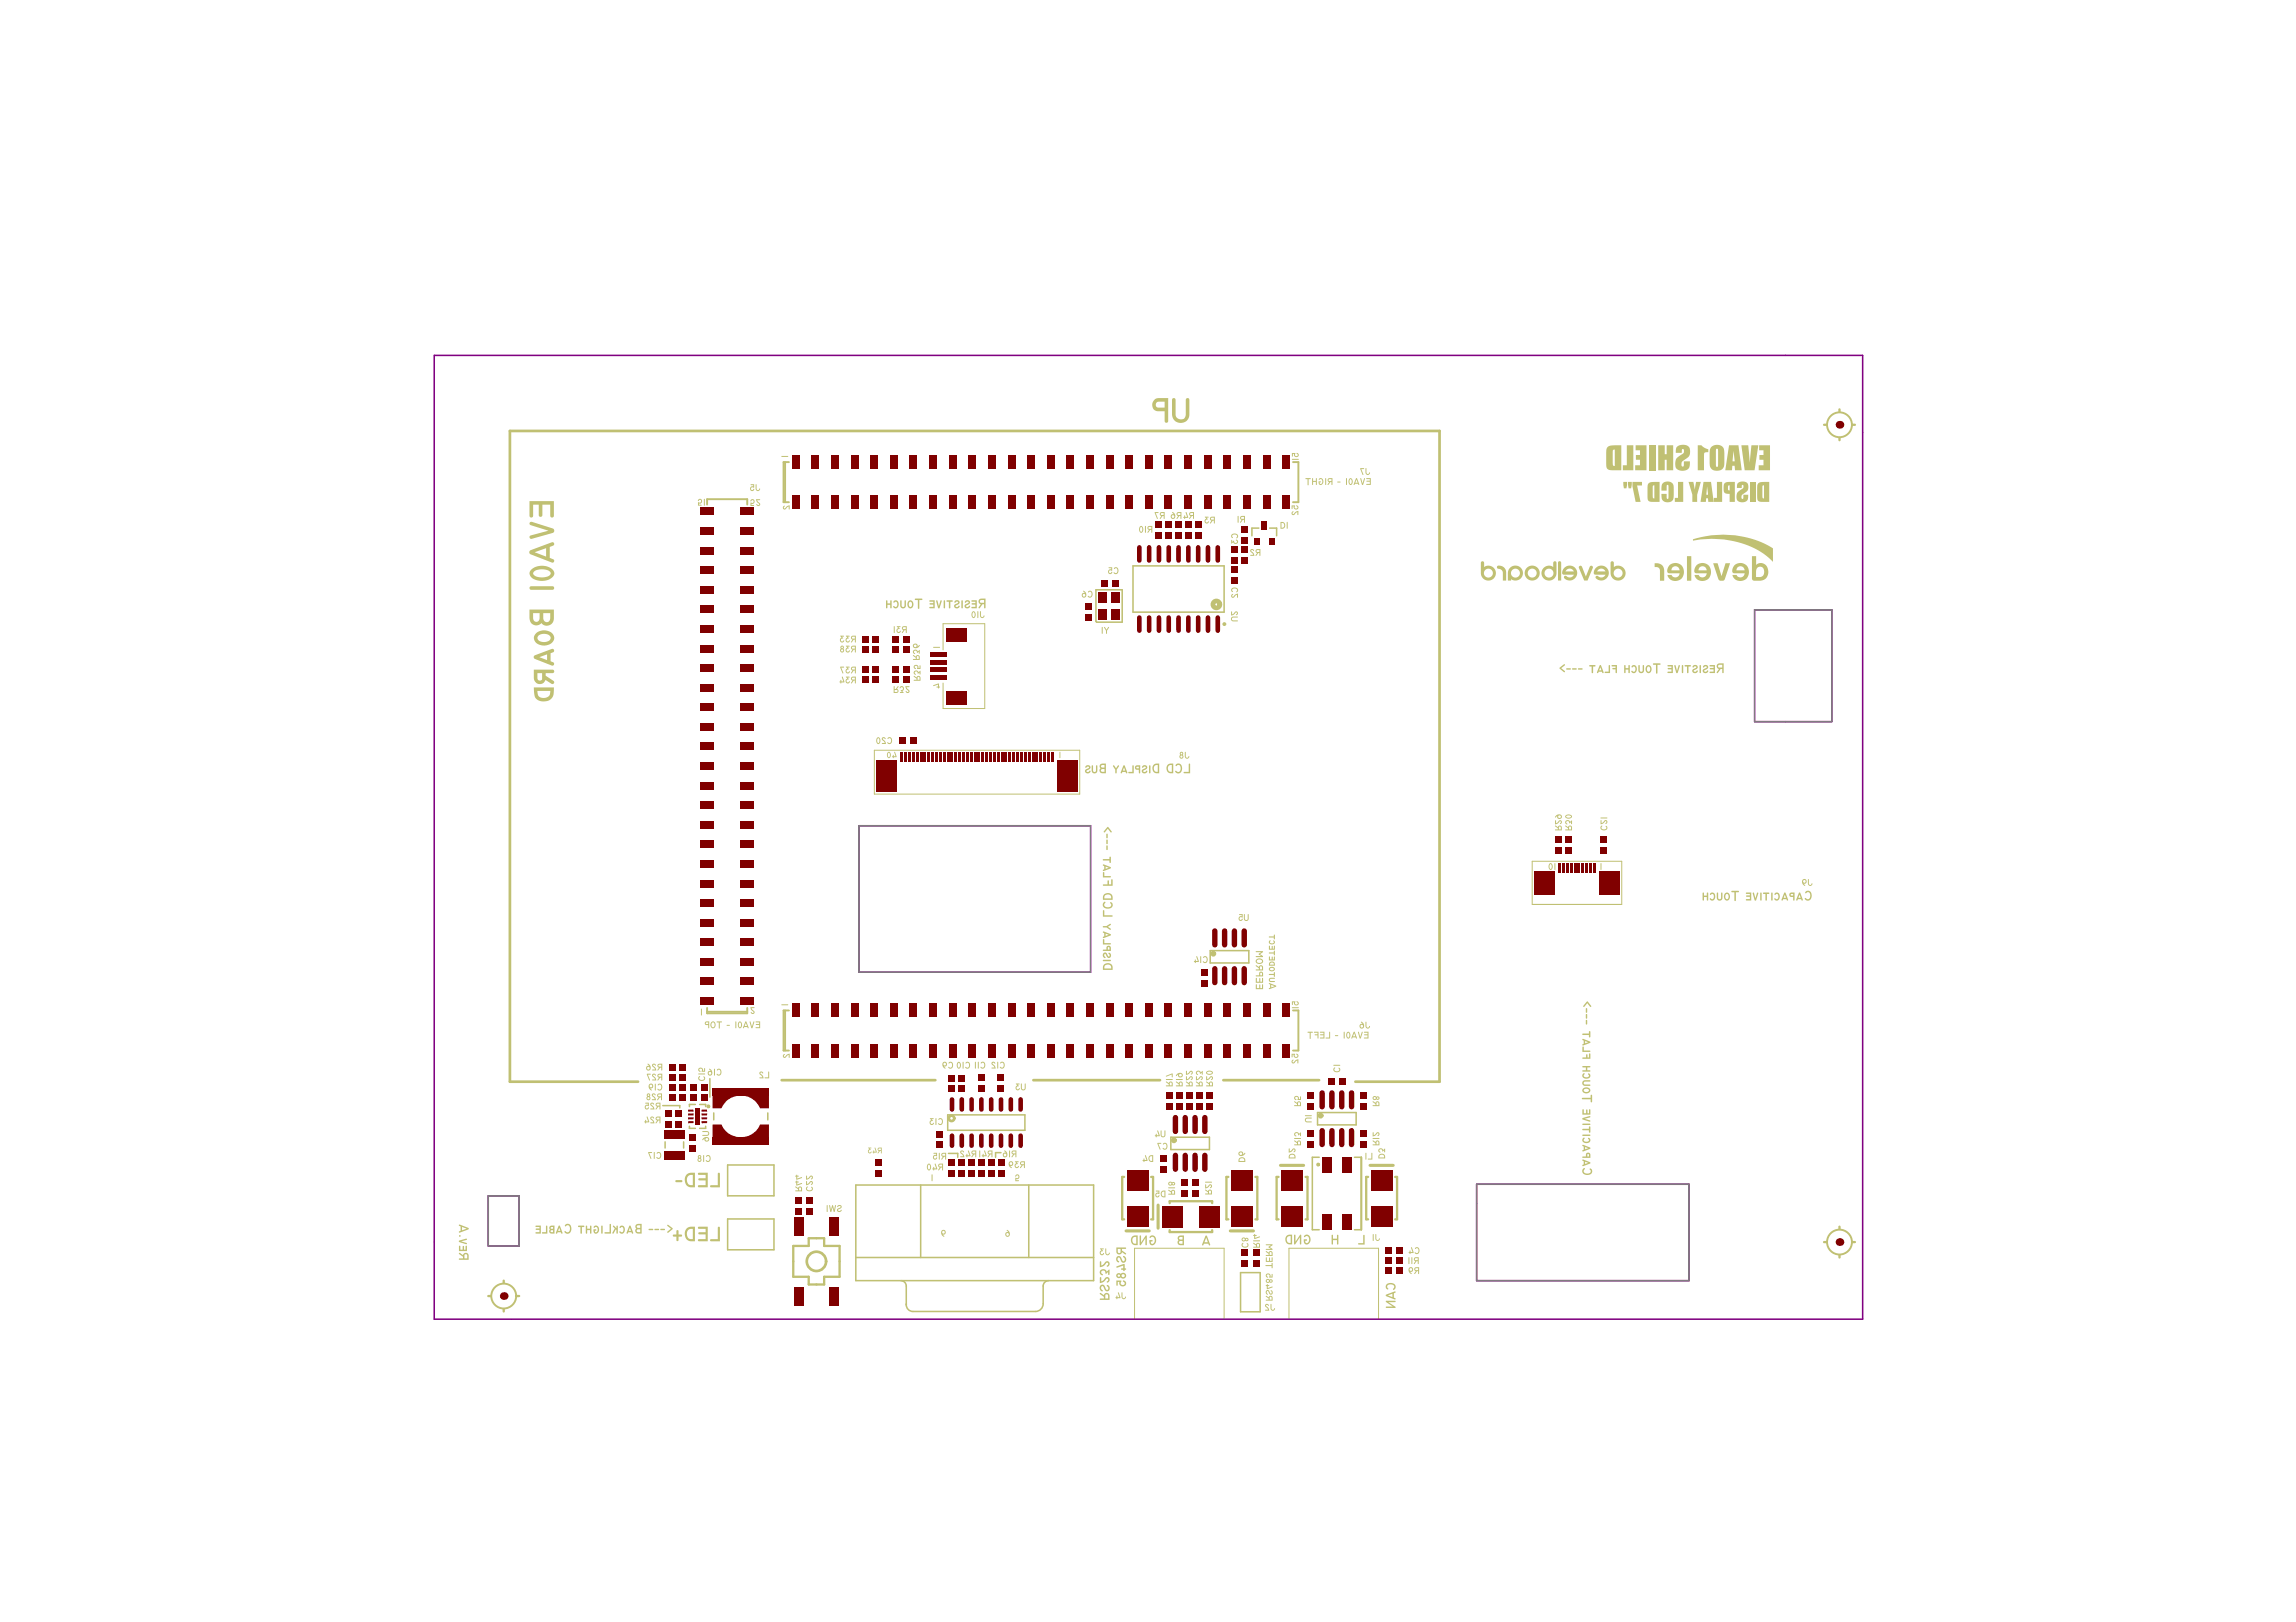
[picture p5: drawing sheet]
<svg xmlns="http://www.w3.org/2000/svg" width="297mm" height="210mm" viewBox="0 0 297 210" stroke-linecap="round" stroke-linejoin="round" font-family="sans-serif">
<path d="M219 69.8l2.4-.5 1.5-.1 1.6 .1 2 .4 1.5 .5 1.4 .8v1.7l-1-.9-1-.6-1.2-.6-1.3-.4-1.9-.4-1.5-.1-1.5 .1-1 .2z" fill="#c0c073"/>
<path d="M227 78.9h10v14.5h-10zM111.1 106.9h30v18.9h-30zM63.2 154.8h4v6.4h-4zM191 153.3h27.5v12.4h-27.5z" fill="none" stroke="#808080" stroke-width=".13"/>
<g fill="none" stroke="#c0c073" stroke-width=".3">
<path d="M236 55h.3M238 53v.3M238 56.7v.3M239.7 55h.3M145.4 152.3h-.2v5.5h.2M148.9 152.3h.3v5.5h-.3M151.3 155.7v-.3h5.5v.3M151.3 159.2v.2h5.5v-.2M158.9 152.3h-.2v5.5h.2M162.4 152.3h.3v5.5h-.3M165.4 152.3h-.2v5.5h.2M168.9 152.3h.3v5.5h-.3"/>
<path d="M177 152.3h-.3v5.5h.3M180.5 152.3h.2v5.5h-.2M238 158.7v.3M63.2 167.7h.3M65.2 165.7v.3M65.2 169.4v.3M66.9 167.7h.3M102.6 161.2h2v-1h2v1h2v4h-2v1h-2v-1h-2zM236 160.7h.3M238 162.4v.3M239.7 160.7h.3"/>
</g>
<g fill="none" stroke="#c0c073" stroke-width=".2">
<path d="M141.8 76.3h3.4v4.2h-3.3l-.1-.1zM146.6 73.2h11.8v6h-11.8zM162.9 68.3h-.9v1M164.3 68.3h.9v1M91.8 139.6v2.4M156.6 123h5v1.6h-5zM85.7 143.1h2.2v.3M86 147.8v.8M88.4 147.8v.8M89.2 145.7v.3h.8M90 142.9h-.8v.3M90.5 142.9h.8v.3"/>
<path d="M91.3 145.7v.3h-.8M92.3 144v.9M94.1 150.8h6v4h-6zM94.1 157.7h6v4h-6zM99.3 144v.9M110.7 153.4h30.8v12.3h-30.8zM119.1 153.4v9.3M122.6 144.3h10v2h-10zM122.7 149.3h1.2v.5M129.5 149.2h-.7v.6M133.1 153.4v9.3M151.5 147.2h5v1.6h-5z"/>
<path d="M170.5 144h4.9v1.6h-4.9zM170.7 149.8h-.9v9.3h.9M175.2 149.8h.9v9.3h-.9M110.7 162.7h30.8M117.2 166.4v2.5M118.1 169.7h15.9M135 166.4v2.3M160.5 164.7h2.5v5.1h-2.5z"/>
</g>
<path d="M101.6 59.8v5.2M102.1 59.8h-.7v5.2h.7M167.3 59.8h.7v5.2h-.7M91.5 65.3v-.7h5.2v.7M91.5 130.4v.7h5.2v-.7M91.5 130.9h5.2M101.6 130.8v5.2M102.1 130.8h-.7v5.2h.7M167.3 130.8h.7v5.2h-.7" fill="none" stroke="#c0c073" stroke-width=".25"/>
<path d="M145.7 159.3h3M149.8 155.9v3M159.2 159.3h3M165.7 150.8h3M177.2 150.8h3" fill="none" stroke="#c0c073" stroke-width=".4"/>
<path d="M113.1 97.1h26.6v5.7h-26.6zM122 84.1v-3.4h5.4v11h-5.4v-3.3M198.2 111.5h11.6v5.5h-11.6zM146.8 161.5h11.6v9.2h-11.6zM166.8 161.5h11.5v9.2h-11.5z" fill="none" stroke="#c0c073" stroke-width=".13"/>
<path d="M82.5 140h-16.5v-84.2h120.2v84.2h-10.9M101.1 139.8h19.9M133.7 139.8h16.4M158.3 139.8h12.4" fill="none" stroke="#c0c073" stroke-width=".35"/>
<g fill="#c0c073">
<path d="M91.4 149.5h.3l.2 .2v.4l-.2 .3h-.2l-.2-.2 .1-.1 .3 .1 .1-.2-.1-.3-.1-.1-.2 .1z"/>
<path d="M91 149.5h.1l-.1 .9v-.1z"/>
<path d="M90.4 64.6h.2l.2 .1v.4l-.4 .1v.1h.3v.1h-.4v-.4h.3l.1-.1-.1-.2-.3 .1z"/>
<path d="M91.1 64.6h.1l-.1 .8z"/>
<path d="M101.1 130h.9l-.8 .1z"/>
<path d="M101.1 59l.9 .1h-.9z"/>
<path d="M115.7 97.3h.1l.2 .6-.4 .1v.1l-.2-.2h.1v-.2h.1v.2h.3z"/>
<path d="M120.5 152h.1v.9l-.1-.1z"/>
<path d="M121.5 149.2h.1l-.1 .9v-.1z"/>
<path d="M120.8 149.2h.4v.4h-.2l-.2 .1 .1 .2 .3-.1-.1 .3-.3-.1-.1-.3 .1-.2h.3v-.2h-.3z"/>
<path d="M120.7 88.7l.7-.3 .1 .4 .1 .1-.2 .2v-.1h-.2v-.1l.2-.1v-.2l-.6 .2z"/>
<path d="M120.7 83.7l.9 .1h-.8z"/>
<path d="M131.4 152h.3l.2 .1-.1 .4-.3 .1v.1h.3v.2h-.4v-.5l.2 .1 .2-.2-.2-.2-.2 .2z"/>
<path d="M137.1 97.3h.1l-.1 .8z"/>
<path d="M149.5 154.1h.5v.4h-.3l-.1 .1 .1 .2 .3-.1-.2 .3-.2-.1-.1-.3 .1-.2h.3v-.2h-.3z"/>
<path d="M149.4 66.3h.5l-.1 .1h-.3l.3 .7h-.1z"/>
<path d="M153.4 66.3h.1l.2 .7h-.4v.2l-.2-.2 .1-.1v-.2h.1v.2h.3z"/>
<path d="M167.1 129.6h.5l-.1 .3 .2 .1 .2-.1-.2-.3h.1l.2 .1v.2l-.1 .2h-.3l-.2-.2v-.2h-.1v.3h-.1z"/>
<path d="M167.1 130.4h.9l-.8 .1z"/>
<path d="M167.1 58.6h.5l-.1 .3 .2 .1 .2-.1-.2-.2 .1-.1 .2 .1v.3l-.1 .1h-.3l-.2-.1v-.3h-.1v.3l-.1 .1z"/>
<path d="M167.2 59.4h.8l-.8 .1z"/>
<path d="M172.3 159.8l.1 .1 .1 .4h.5v-.5h.1v1.2h-.1v-.5h-.5l-.1 .5h-.1z"/>
<path d="M176.4 159.8l.1 .1v1.2h-.8l.1-.2h.6z"/>
<path d="M177.9 159.7h.2v.7l.2 .1 .1-.2h.1l-.2 .3h-.2l-.1-.2z"/>
<path d="M177.6 159.7l.1 .1v.8l-.1-.1z"/>
<path d="M201.1 111.7l.1 .1v.8l-.1-.1z"/>
<path d="M207.1 111.7l.1 .1-.1 .8v-.1z"/>
<path d="M85.1 140.3l.3-.1 .2 .2 .1 .4-.3 .3h-.2l-.2-.1 .1-.1 .3 .1 .1-.3v-.3h-.2l-.2 .1z"/>
<path d="M84.7 140.3h.1v.8h-.1z"/>
<path d="M90.9 146.4h.7l.1 .2v.2l-.2 .2h-.6v-.1h.6l.1-.2-.1-.2h-.6z"/>
<path d="M90.4 139.3h.2l-.1 .2 .1 .2h.4l.1-.4 .1 .1v.3l-.3 .2-.4-.1-.2-.2z"/>
<path d="M90.3 138.9l.9 .1h-.8z"/>
<path d="M90.4 138.2h.4l.1 .1v.3h.2v-.3l.1-.1v.5h-.4v-.3l-.1-.1-.2 .1 .1 .2-.1 .1-.2-.2z"/>
<path d="M90.7 130.5l.1 .1v.8h-.1z"/>
<path d="M97.1 130.3l.5 .1v.1h-.4l.4 .4-.1 .3h-.2l-.2-.1 .1-.1 .2 .1 .1-.1-.3-.3z"/>
<path d="M99.4 138.7h.1v.8h-.5v-.1h.4z"/>
<path d="M98.3 138.7h.2l.2 .1v.1l-.2-.1-.1 .1 .3 .3 .1 .3h-.5v-.1h.3l-.3-.4z"/>
<path d="M102.9 152.9l.2-.1v.1h.2v.1h-.2v.3l.6-.2 .1 .1-.7 .2-.1-.4h-.1z"/>
<path d="M102.9 152.2l.2-.2v.1l.2 .1v.1h-.2v.2l.6-.2 .1 .1-.7 .3-.1-.4h-.1z"/>
<path d="M104.4 153.6h.1l-.1 .3 .3 .1 .3-.1-.1-.3h.1l.2 .1-.1 .3-.3 .2-.4-.1-.1-.3z"/>
<path d="M104.3 152.9h.1v.3l.5-.4 .2 .1 .1 .3-.3 .1 .1-.2-.1-.1-.3 .3-.3 .1z"/>
<path d="M104.3 152.2h.1v.3l.5-.4 .2 .1 .1 .3-.3 .1 .1-.2-.1-.1-.3 .3-.3 .1z"/>
<path d="M113.2 148.5h.1l.1 .6-.3 .1-.1 .1-.1-.2 .1-.2h.1v.1h.2z"/>
<path d="M112.3 148.5h.4l-.2 .1 .1 .2-.2 .2 .1 .2 .3-.2-.2 .2-.2 .1-.1-.2v-.2l.2-.2z"/>
<path d="M127.3 148.9h.1l.3 .7h-.4l-.1 .2-.2-.2 .1-.1v-.2h.1l.1 .2h.2z"/>
<path d="M126.7 148.9h.1v.9l-.1-.1z"/>
<path d="M144.2 73.5l.2-.1 .3 .2v.4l-.2 .3h-.3l-.1-.2 .3 .1 .2-.3-.1-.3-.2-.1-.1 .1z"/>
<path d="M143.4 73.4h.5v.5l-.3-.1-.1 .1 .1 .3 .3-.2-.2 .3-.3-.1v-.2l.1-.3h.3v-.2h-.4z"/>
<path d="M150.2 146.3h.1v.7l.2 .1 .1-.1v-.7h.2v.6l-.2 .2-.2 .1-.2-.2z"/>
<path d="M149.7 146.3h.1l.2 .7h-.3l-.1 .2-.2-.2 .1-.1v-.2h.1l.1 .2h.2z"/>
<path d="M153.4 139.3h.2v.4l.5-.4 .2 .1v.2l-.2 .2 .1-.3-.1-.1-.3 .3-.4 .1z"/>
<path d="M153.4 138.6h.2v.4l.5-.4 .2 .1v.2l-.2 .2 .1-.3-.1-.1-.3 .3-.4 .1z"/>
<path d="M159.3 79.9l.8-.1v.1h-.6l-.1 .2 .1 .2h.6v.1h-.7l-.1-.3z"/>
<path d="M159.3 79.1l.1 .1v.3l.5-.4 .2 .1v.2l-.2 .2 .1-.2-.1-.2-.3 .3-.3 .2z"/>
<path d="M159.4 76.1l.3-.1 .3 .1 .2 .2v.2l-.2 .1v-.3l-.4-.1-.2 .1 .1 .3h-.1l-.1-.2z"/>
<path d="M159.4 76.9h.1l-.1 .2 .1 .1 .3-.3 .4-.1v.5h-.2v-.3l-.4 .3h-.2l-.1-.2z"/>
<path d="M159.4 69.1l.3-.1 .3 .1 .2 .2v.2l-.2 .2v-.4l-.4-.1-.2 .1 .1 .3h-.1l-.1-.2z"/>
<path d="M159.3 69.9h.1v.2l.2-.1 .1 .2 .2 .1 .1-.2-.1-.2 .1-.1 .1 .2 .1 .2-.3 .2-.2-.1-.2-.1-.2 .2z"/>
<path d="M162.1 160.5l.9 .1h-.8z"/>
<path d="M162.1 159.8l.2-.1 .1 .1h.2v.1h-.2v.3l.5-.2 .1 .1-.7 .2v-.4h-.2z"/>
<path d="M164.4 168.8h.1v.6l.2 .1 .2-.2h.1l-.3 .3h-.2l-.1-.2z"/>
<path d="M163.7 168.8l.2-.1 .2 .2v.1l-.2-.1-.1 .1 .3 .3 .1 .3h-.5v-.1h.4l-.4-.5z"/>
<path d="M166.5 67.6h.1l-.1 .8z"/>
<path d="M167.4 147.3h.9l-.8 .1z"/>
<path d="M167.5 146.6l.3-.1 .3 .2 .2-.2v.5h-.1v-.2l-.2 .1-.1-.2-.2-.1-.1 .2 .1 .2h-.1l-.2-.2z"/>
<path d="M167.5 141.9l.4-.1 .1 .2v.2h.2v-.3h.1v.5l-.4-.1v-.2l-.2-.2-.1 .1 .1 .3h-.1l-.2-.2z"/>
<path d="M167.1 136.4h.4v.2l.2 .2 .1-.1-.1-.3h.1l.2 .1v.2l-.2 .2h-.2l-.2-.2v-.2h-.2v.3h-.1z"/>
<path d="M167.2 137.2l.1-.1-.1 .3 .1 .1 .3-.3 .4-.1v.5h-.1l-.1-.4-.4 .4h-.2l-.1-.2z"/>
<path d="M167.1 65.4h.4v.3l.2 .1 .1-.1-.1-.2 .1-.1 .2 .1v.3l-.2 .1h-.2l-.2-.1v-.3h-.2v.3l-.1 .1z"/>
<path d="M167.2 66.2h.1l-.1 .2 .1 .1 .3-.3 .4-.1v.5h-.1l-.1-.3-.4 .3h-.2l-.1-.1z"/>
<path d="M178.4 148.7l.3-.1 .2 .2 .3-.2v.5h-.1v-.2l-.2 .1-.1-.2-.2-.1-.1 .1 .1 .3h-.1l-.2-.2z"/>
<path d="M177.6 147.3h.9l-.9 .1z"/>
<path d="M177.6 146.5l.1 .1v.3l.5-.4 .2 .1 .1 .3-.3 .1 .1-.2-.1-.1-.3 .3-.3 .1z"/>
<path d="M179.4 166.2l.5-.2 .4 .1 .2 .3v.3l-.3 .2 .1-.5-.2-.2h-.3l-.3 .2v.2l.1 .2-.1 .1-.2-.3z"/>
<path d="M179.3 168.4l1.2-.1v.2h-.9l.9 .6 .1 .1h-1.3l.1-.1h.8l-.9-.6z"/>
<path d="M151.1 153.7h.9l-.8 .1z"/>
<path d="M155.9 153.3h.1v.3l.6-.3 .2 .1v.2l-.2 .1 .1-.2-.1-.1-.3 .3-.4 .1z"/>
<path d="M155.9 152.9l.9 .1-.8 .1z"/>
<path d="M163.8 167h.3l.3 .4 .1-.2-.1-.2h.1l.1 .2v.2l-.3 .1-.3-.4-.1 .2 .1 .2h-.1l-.2-.2z"/>
<path d="M163.8 166.3l.1-.1 .1 .1h.2v.1h-.2v.3l.6-.2v.1l-.7 .2v-.4h-.1z"/>
<path d="M163.8 164.9l.4-.1 .2 .2v.2h.1v-.3h.1v.4h-.4v-.2l-.1-.2-.2 .1 .2 .3h-.2l-.1-.2z"/>
<path d="M163.7 163.7h.8v-.2l.1-.1v.7h-.1v-.3h-.7z"/>
<path d="M163.8 162.7l.1 .1v.4h.3v-.5l.1 .5h.2v-.4l.1-.1v.6h-.8z"/>
<path d="M163.8 161h.8v.1l-.3 .3 .3 .2v.1h-.8v-.1h.6l-.3-.2 .3-.2h-.6z"/>
<path d="M202.6 106.2l.3-.1 .2 .3 .3-.2v.4h-.1l-.1-.2-.2 .2v-.3h-.2l-.2 .1 .2 .2-.2 .1-.1-.2z"/>
<path d="M84.4 141.6l.2-.1 .2 .1v.2l-.2-.2-.1 .1 .3 .3 .1 .4-.6-.1 .1-.1h.3l-.4-.4z"/>
<path d="M84.4 137.7h.3l.1 .1v.1l-.2-.1-.1 .1 .3 .3 .1 .3h-.5v-.1h.3l-.3-.4z"/>
<path d="M101.3 136.5l.2-.1-.1 .3 .1 .1 .3-.3 .4-.1v.5h-.2v-.4l-.4 .4h-.2l-.1-.2z"/>
<path d="M101.3 65.5h.2l-.1 .2 .1 .1 .3-.3 .4-.1v.5h-.2v-.4l-.4 .4h-.2l-.1-.2z"/>
<path d="M97.2 64.7l.2-.1 .2 .1-.1 .4-.3 .1v.2h.3v.1h-.4v-.5l.3 .1 .1-.2-.1-.2-.3 .2z"/>
<path d="M97.8 64.6h.5v.1h-.3l.3 .5-.1 .3h-.2l-.1-.2v-.1l.2 .2 .1-.2-.3-.3z"/>
<path d="M108.4 156l.3-.1 .2 .2-.1 .2-.4 .3 .2 .1 .3-.1-.2 .2h-.2l-.2-.1v-.3l.5-.2-.2-.1-.3 .1z"/>
<path d="M107.3 156h.1l.1 .6 .2-.6h.1l.1 .6 .1-.6h.1l-.1 .8h-.2l-.1-.6-.1 .6h-.2z"/>
<path d="M107 156h.1l-.1 .8h-.1z"/>
<path d="M114.9 95.5l.3-.1 .2 .2v.4l-.2 .3h-.3l-.1-.2v-.1l.3 .2 .2-.3-.1-.3-.1-.1-.2 .1z"/>
<path d="M114.1 95.5l.3-.1 .2 .1-.1 .2-.2-.2-.1 .1 .3 .3 .1 .4-.5-.1v-.1h.4l-.4-.4z"/>
<path d="M116.5 88.9l.2-.1 .2 .1v.4l-.2 .1 .2 .3-.5-.1h.1l.2-.1-.2-.2h.3v-.2l-.1-.2-.3 .2z"/>
<path d="M117.1 88.8h.6l-.1 .1h-.3l.4 .5-.1 .3h-.3l-.1-.2v-.1l.2 .2 .1-.2-.3-.3z"/>
<path d="M116 81l.5 .1v.1h-.3l.2 .2-.3 .2 .1 .2 .3-.2-.1 .3h-.2l-.2-.2v-.2l.2-.2z"/>
<path d="M115.6 81l.2 .1-.1 .8h-.1z"/>
<path d="M122.8 137.5l.2-.1 .3 .2v.4l-.2 .3h-.3l-.1-.2 .3 .1 .2-.3-.1-.3-.2-.1-.1 .1z"/>
<path d="M125 137.5l.2-.1 .3 .2v.4l-.2 .3h-.3l-.1-.2 .3 .1 .2-.3-.1-.3-.2-.1-.1 .1z"/>
<path d="M124.6 137.4l.1 .1-.1 .8-.1-.1z"/>
<path d="M126.9 137.5l.3-.1 .2 .2v.4l-.2 .3h-.2l-.2-.2 .1-.1 .3 .2 .1-.3v-.3l-.2-.1-.2 .1z"/>
<path d="M126.5 137.4l.1 .1v.8l-.1-.1z"/>
<path d="M126.1 137.4l.2 .1-.1 .8-.1-.1z"/>
<path d="M126.8 79.1h.1l.1 .7 .1 .1 .2-.2h.1l-.2 .3h-.2l-.2-.2z"/>
<path d="M126.5 79.1l.1 .1-.1 .8-.1-.1z"/>
<path d="M131.3 150.3h.5v.1h-.3l.2 .2-.3 .2 .1 .2 .3-.1-.1 .2h-.3l-.1-.1v-.3l.2-.2z"/>
<path d="M143 161.6h.1l.1 .7h.1l.2-.2h.1l-.2 .3h-.2l-.2-.1z"/>
<path d="M142.3 161.6h.5v.1h-.3l.2 .2-.3 .2 .1 .2 .3-.1-.1 .2h-.3l-.1-.1v-.3l.2-.2z"/>
<path d="M142.8 81.1h.1l.3 .4 .2-.4 .1 .1-.3 .4v.4z"/>
<path d="M142.6 81.1l.1 .1-.1 .8h-.1z"/>
<path d="M140.8 76.5l.3-.1 .2 .2v.5l-.2 .2h-.2l-.2-.1 .1-.1 .3 .1 .1-.2-.1-.4h-.1l-.2 .1z"/>
<path d="M148.8 160l.4-.1 .3 .3v.6l-.3 .3h-.2l-.2-.1-.1-.5h.4v.1l-.2 .1v.2l.2 .1 .3-.3v-.4l-.3-.2-.3 .1z"/>
<path d="M147.5 159.9l.1 .1v.8l.6-.9h.1v1.2h-.1v-.9l-.6 .9h-.1z"/>
<path d="M148.1 149.5h.1l.3 .7h-.4l-.1 .2-.2-.2 .1-.1 .1-.2h.1v.2h.2z"/>
<path d="M150.5 148l.3-.1 .2 .2v.4l-.2 .3h-.2l-.2-.2 .1-.1 .3 .1 .1-.2-.1-.3-.1-.1-.2 .1z"/>
<path d="M149.7 147.9h.5v.1h-.3l.2 .8h-.1z"/>
<path d="M153.3 97.3h.1l.1 .7 .1 .1 .2-.2h.1l-.2 .3h-.2l-.2-.2z"/>
<path d="M155.7 123.8l.3-.1 .2 .2v.4l-.2 .3h-.2l-.2-.1 .1-.1 .3 .1 .1-.3-.1-.3h-.1l-.2 .1z"/>
<path d="M155.3 123.8h.1l-.1 .8z"/>
<path d="M154.8 123.8h.1l.2 .7h-.4l-.1 .1-.1-.2h.1v-.2h.1v.2h.3z"/>
<path d="M160.1 66.8h.1v.9l-.1-.1z"/>
<path d="M155.9 66.9h.5l-.1 .1h-.2l.2 .2-.3 .2 .1 .2 .3-.1-.2 .2h-.2l-.1-.1v-.3l.2-.2z"/>
<path d="M168.8 159.9l.4-.1 .3 .3v.6l-.4 .3h-.1l-.2-.1-.1-.5h.4v.1l-.2 .1v.2l.2 .1 .2-.3v-.4l-.2-.2-.4 .1z"/>
<path d="M167.4 159.8l.2 .1v.8l.6-.9h.1v1.2h-.1v-.9l-.6 .9h-.2z"/>
<path d="M177.4 149.2h.1v.9h-.5v-.2h.4z"/>
<path d="M176.7 149.2h.1l-.1 .9-.1-.1z"/>
<path d="M172.6 138.2h.1v.3l.2 .1 .3-.1v-.3h.1l.1 .1-.1 .3-.3 .2-.4-.1-.1-.3z"/>
<path d="M172.5 137.8l.9 .1h-.8z"/>
<path d="M176.7 60.6h.1v.7h.2l.1-.2 .1 .1-.2 .3-.2-.1-.1-.1z"/>
<path d="M176 60.6h.5l-.1 .1h-.3l.3 .8-.1-.1z"/>
<path d="M183.1 161.5l.3-.1 .2 .2v.4l-.2 .3h-.2l-.2-.2 .1-.1 .3 .2 .1-.3-.1-.3-.1-.1-.2 .1z"/>
<path d="M182.6 161.4h.1l.2 .7-.4 .1-.1 .1-.2-.2 .2-.1v-.2l.1 .1v.1h.2z"/>
<path d="M233.9 113.8h.1l.1 .7h.2l.1-.2h.1l-.2 .3h-.2l-.2-.1z"/>
<path d="M85 149.2l.3-.1 .2 .2v.4l-.2 .3h-.2l-.2-.2 .1-.1 .3 .1 .1-.2-.1-.3-.1-.1-.2 .1z"/>
<path d="M84.6 149.1h.1l-.1 .9v-.1z"/>
<path d="M83.9 149.1h.5l-.1 .1h-.3l.2 .8v-.1z"/>
<path d="M84.2 144.6l.2-.1 .2 .1v.1l-.2-.1-.1 .1 .3 .3 .1 .4-.6-.1 .1-.1h.3l-.4-.4z"/>
<path d="M83.7 144.5h.1l.2 .7h-.4l-.1 .2-.2-.2 .2-.1v-.2h.1v.2h.2z"/>
<path d="M84.2 142.8l.2-.1 .2 .1v.2l-.2-.2-.1 .1 .3 .3 .1 .4-.6-.1 .1-.1h.3l-.4-.4z"/>
<path d="M83.5 142.7h.4v.4h-.2l-.2 .1 .2 .3 .3-.2-.2 .3-.3-.1-.1-.3 .1-.2h.3v-.2h-.3z"/>
<path d="M84.4 139l.3-.1 .1 .2v.1l-.2-.1-.1 .1 .3 .3 .1 .3h-.5v-.1h.3l-.3-.4z"/>
<path d="M83.7 139h.5l-.1 .1h-.3l.3 .7h-.1z"/>
<path d="M92.8 138.4l.3-.1 .2 .2v.4l-.2 .3h-.2l-.2-.2h.1l.3 .1 .1-.3-.1-.3-.1-.1-.2 .1z"/>
<path d="M92.4 138.3l.1 .1-.1 .8v-.1z"/>
<path d="M109.4 82.3h.5v.1h-.3l.2 .2-.3 .2 .1 .2 .3-.1-.1 .2h-.2l-.2-.1v-.3l.2-.2z"/>
<path d="M108.7 82.3h.5v.1h-.3l.2 .2-.3 .2 .1 .2 .3-.1-.1 .2h-.3l-.1-.1v-.3l.2-.2z"/>
<path d="M109.4 87.6h.5v.1h-.3l.2 .2-.3 .2 .1 .2 .3-.1-.1 .2h-.2l-.2-.1v-.3l.2-.2z"/>
<path d="M108.9 87.6h.1l.2 .7h-.4v.2l-.2-.2 .1-.1v-.2h.1v.2h.3z"/>
<path d="M109.4 86.3h.5v.1h-.3l.2 .2-.3 .2 .1 .2 .3-.1-.1 .2h-.2l-.2-.1v-.3l.2-.2z"/>
<path d="M108.7 86.3h.5v.1h-.4l.3 .8-.1-.1z"/>
<path d="M109.4 83.6h.5v.1h-.3l.2 .2-.3 .2 .1 .2 .3-.1-.1 .2h-.2l-.2-.1v-.3l.2-.2z"/>
<path d="M118.3 86.9l.3-.1 .2 .2 .3-.2v.5h-.1v-.3l-.2 .2-.1-.3h-.2l-.2 .1 .2 .3h-.1l-.2-.2z"/>
<path d="M118.3 86.1h.3l.2 .1v.2h.2v-.3h.1v.5h-.5l.1-.3-.2-.1-.2 .1 .2 .2-.1 .1-.2-.2z"/>
<path d="M118.2 84.2l.3-.1 .2 .2 .3-.2v.5h-.1v-.3l-.2 .2-.1-.2-.2-.1-.2 .2 .2 .2h-.1l-.2-.2z"/>
<path d="M125.2 148.9h.1l.3 .7h-.4l-.1 .2-.2-.2 .1-.1v-.2h.2v.2h.2z"/>
<path d="M124.3 148.9h.2l.2 .1v.1l-.2-.1-.1 .1 .3 .3 .1 .4-.6-.1 .1-.1h.3l-.4-.4z"/>
<path d="M130.6 148.9h.1l-.1 .9-.1-.1z"/>
<path d="M132.1 140.2l.1 .1v.6l.2 .1 .1-.1 .1-.6 .1-.1v.6l-.1 .3h-.3l-.2-.1z"/>
<path d="M131.4 140.2h.5v.1h-.3l.2 .2-.3 .2 .1 .3 .3-.2-.1 .3h-.2l-.2-.2v-.3l.2-.1z"/>
<path d="M142.4 166.4l.2-.2 .2 .1 .3 .5 .1 .1 .2-.2-.2-.3 .2-.1 .2 .3-.1 .4-.2 .1h-.2l-.4-.6-.1-.1-.1 .3 .2 .3-.2 .1-.2-.3z"/>
<path d="M142.3 165.3h.2v.5l.7-.5 .3 .1v.3l-.1 .2-.2 .1 .2-.4-.2-.1-.4 .4-.5 .2z"/>
<path d="M142.4 164.4l.5-.1 .3 .3 .3-.3v.6h-.1v-.3l-.3 .2-.2-.3-.2-.1-.2 .1v.2l.2 .3h-.2l-.2-.3z"/>
<path d="M142.3 163.2l.2 .1v.5l.7-.6 .3 .2v.3l-.1 .2h-.2l.2-.4-.2-.1-.4 .4-.5 .2z"/>
<path d="M145.1 167.3h.1l.1 .6 .1 .1 .2-.2h.1l-.2 .3h-.2l-.2-.2z"/>
<path d="M144.6 167.3h.1l.3 .7h-.4l-.1 .1-.2-.2h.1l.1-.2h.1v.2h.2z"/>
<path d="M150.8 139.7h.9l-.8 .1z"/>
<path d="M150.8 139.2l.9-.3v.5h-.1v-.3l-.7 .2z"/>
<path d="M152.1 139.7h.9l-.8 .1z"/>
<path d="M148.1 68.1h.2l-.1 .9-.1-.1z"/>
<path d="M151.7 51.6a.23 .23 0 0 1 .3-.1 .23 .23 0 0 1 .1 .3v1.8a.66 .66 0 0 0 .6 .7 .66 .66 0 0 0 .7-.6v-1.9a.23 .23 0 0 1 .2-.3 .23 .23 0 0 1 .3 .3v2a1.13 1.13 0 0 1-1.3 .9 1.13 1.13 0 0 1-1-1.1v-1.8z"/>
<path d="M160.7 160.9h.2l-.1 .3 .3 .1 .3-.1-.1-.3h.1l.1 .1v.3l-.4 .2-.3-.1-.2-.3z"/>
<path d="M156.1 139.3h.1v.4l.5-.4 .2 .1v.2l-.2 .2 .1-.3-.1-.1-.3 .3-.4 .1z"/>
<path d="M154.7 139.3h.1l.1 .4 .5-.4 .2 .1v.2l-.2 .2 .1-.3-.1-.1-.3 .3-.4 .1z"/>
<path d="M154.8 138.6h.3l.2 .2 .3-.2v.4h-.1v-.2l-.2 .2-.1-.3h-.2l-.1 .1 .1 .2-.1 .1-.2-.2z"/>
<path d="M160.9 118.3h.1l.1 .6 .1 .2 .2-.1v-.7h.1v.6l-.1 .2-.2 .1-.2-.2z"/>
<path d="M160.3 118.3h.5v.4h-.3l-.1 .1 .1 .3 .3-.2-.2 .3-.3-.1-.1-.3 .2-.2h.2v-.2h-.3z"/>
<path d="M166.7 148.6l.2 .1v.3l.5-.4 .2 .1v.2l-.2 .2 .1-.3-.1-.1-.3 .3-.4 .2z"/>
<path d="M168.9 144.7l.2-.1h.6v.2h-.7l-.1 .2 .1 .1h.7v.1h-.7l-.2-.2z"/>
<path d="M168.8 144.3l.9 .1h-.8z"/>
<path d="M162.5 127.4h.1v.5h.3l.1-.5 .1 .1v.4h.2v-.5h.1v.6h-.9z"/>
<path d="M162.5 126.6h.1v.4h.3l.1-.4h.1v.4h.2v-.4h.1v.6h-.9z"/>
<path d="M162.5 123.1h.9v.1l-.4 .3 .4 .2v.1l-.9 .1v-.2h.7l-.4-.2 .4-.3h-.7z"/>
<path d="M176.7 132.2l.1 .1v.6l.2 .1 .1-.2h.1l-.2 .3h-.2l-.1-.2z"/>
<path d="M182.6 162.7l.1 .1v.8l-.1-.1z"/>
<path d="M182.2 162.7l.1 .1v.8l-.1-.1z"/>
<path d="M207.2 106.9h.1l-.1 .3 .3 .1 .3-.1-.1-.3h.1l.1 .1v.3l-.3 .2-.4-.1-.2-.3z"/>
<path d="M207.1 106.2h.1v.3l.5-.4 .2 .1v.3l-.2 .1 .1-.2-.1-.1-.3 .3-.3 .1z"/>
<path d="M207.1 105.8l.8 .1h-.8z"/>
<path d="M59.4 161.2l.2 .1v.4h.3v-.4v-.1l.1 .1v.4h.2v-.4l.2-.1v.7h-1z"/>
<path d="M59.4 160.6l.9-.3 .1 .2-.7 .1 .7 .3v.1h-.1l-.9-.3z"/>
<path d="M68.5 64.8h3.2v1.9a.24 .24 0 0 1-.3 .3 .24 .24 0 0 1-.2-.3v-1.4h-1v1.4a.24 .24 0 0 1-.3 .2 .24 .24 0 0 1-.2-.2v-1.4h-.7v1.4a.24 .24 0 0 1-.3 .3 .24 .24 0 0 1-.2-.3z"/>
<path d="M68.6 67.6l.2-.1 2.8 .9a.31 .31 0 0 1 .1 .3 .31 .31 0 0 1-.2 .3l-2.7 .7h-.2a.22 .22 0 0 1 .1-.4l2.3-.6-2.3-.7a.22 .22 0 0 1-.2-.2 .22 .22 0 0 1 .1-.2z"/>
<path d="M68.6 75.9h.1h2.8a.23 .23 0 0 1 .2 .2 .23 .23 0 0 1-.2 .2h-2.8a.24 .24 0 0 1-.2-.1 .24 .24 0 0 1 .1-.3z"/>
<path d="M144.5 162.6l.2-.1 .2 .1 .3 .5 .2 .1 .1-.3-.2-.3 .1-.1 .3 .3v.4l-.2 .2h-.3l-.3-.6-.2-.1-.1 .3 .2 .3h-.2l-.2-.3z"/>
<path d="M144.4 163.9l1-.3 .1 .5 .2 .1v.1h-.2l-.1 .2-.1-.2h-.2v-.2h.2v-.3l-.8 .3z"/>
<path d="M144.4 165.7h.7l-.1 .4 .2 .2 .3-.1v-.2l-.2-.2 .1-.1 .3 .2v.3l-.2 .2-.4 .1-.3-.3v-.3h-.2v.4l-.1 .1z"/>
<path d="M142.7 124.2h.9l.1 .1-.1 .1h-.8z"/>
<path d="M142.8 123.3h.3l.4 .5 .1-.2-.2-.2 .1-.1 .2 .2v.3l-.2 .2h-.2l-.3-.6-.1 .3 .1 .2-.1 .1-.2-.3z"/>
<path d="M142.7 121.6h.2v.4h.7l.1 .2h-1z"/>
<path d="M142.7 119.9l.4-.1 .6-.3v.2l-.4 .2 .4 .3v.1h-.1l-.4-.3h-.5z"/>
<path d="M142.7 117.8l.2 .1v.5h1v.2h-1.2z"/>
<path d="M142.8 116.7h.1l.1 .1-.1 .3v.1l.4 .2 .4-.1 .1-.3-.2-.2h.2l.1 .2v.4l-.5 .2-.5-.1-.2-.4z"/>
<path d="M142.7 114.5l.6-.1v-.4l.1-.1 .1 .1v.4h.3v-.6h.1v.8h-1.1z"/>
<path d="M142.7 112.9h.2v.5h.7l.1 .1-1 .1z"/>
<path d="M142.7 111.2h.8v-.3h.2v.7h-.2v-.2h-.8z"/>
<path d="M143.1 109.4l.2 .1v.4l-.1 .1-.1-.1z"/>
<path d="M143.1 108.7h.2v.5h-.1h-.1z"/>
<path d="M143.1 107.9l.2 .1v.4l-.1 .1-.1-.1z"/>
<path d="M143.3 107h.1l.4 .6v.1h-.1l-.4-.5-.4 .5h-.1z"/>
<path d="M201.2 106.2h.1v.3l.5-.4 .2 .2 .1 .2-.3 .1 .1-.2-.1-.1-.3 .3-.3 .1z"/>
<path d="M204.9 151.2h.1l-.1 .4 .1 .2 .4 .1 .3-.1 .1-.3-.2-.2 .1-.1 .3 .2-.1 .4-.4 .2h-.6l-.2-.4z"/>
<path d="M204.8 147.3l.1-.1 .1 .1-.1 .3 .3 .2 .3-.2 .1-.1-.2-.2 .2-.1 .1 .2v.3l-.3 .2h-.5l-.2-.3z"/>
<path d="M204.7 146.8h1l.1 .1-.1 .1h-.9z"/>
<path d="M204.7 146.1h.9v-.3h.1v.7h-.1v-.2h-.8z"/>
<path d="M204.7 145.4h1l.1 .1-.1 .1h-.9z"/>
<path d="M204.7 144.7l1-.3v.2l-.7 .2 .7 .2v.1l-.1 .1-.9-.3z"/>
<path d="M204.7 143.6h.2v.5h.3v-.5h.1l.1 .1v.4h.2v-.5h.1l.1 .6h-1.1z"/>
<path d="M204.7 142.1h1.1v-.4h.1l.1 .9h-.2v-.3h-1.1z"/>
<path d="M204.8 139.9l.2-.1h.7v.2h-.7l-.1 .2 .1 .1h.7v.2h-.8l-.2-.3z"/>
<path d="M204.8 138.9h.1h.1l-.1 .3 .1 .1 .3 .1 .3-.1-.2-.3 .2-.1 .1 .2v.2l-.2 .3-.5-.1-.3-.2z"/>
<path d="M204.7 138h1v.1h-.3v.4h.3v.1l-1 .1 .1-.2h.4v-.4h-.4z"/>
<path d="M204.7 136.9l.5-.1v-.3l.1-.1 .1 .1v.3h.2v-.4h.1l.1 .6h-1z"/>
<path d="M204.7 135.5h.2v.4l.8 .1v.1h-1z"/>
<path d="M204.7 133.8l.9-.1v-.2l.1-.1v.8h-.1v-.3h-.8z"/>
<path d="M205.2 132l.1 .1v.4v.1l-.1-.1z"/>
<path d="M205.2 131.2l.1 .1v.5l-.1-.1z"/>
<path d="M205.2 130.5h.1v.5v.1l-.1-.1z"/>
<path d="M205.3 129.6h.1l.5 .6-.1 .1h-.1l-.4-.5-.3 .5h-.2z"/>
<path d="M164.2 126.6l.2-.1h.5v.2h-.5l-.1 .1 .1 .1 .5 .1v.1h-.6l-.1-.2z"/>
<path d="M164.2 126.1l.6-.1v-.2h.1v.6h-.1v-.2h-.6z"/>
<path d="M164.2 123.8h.1v.4h.2l.1-.4 .1 .4h.1v-.4h.1v.5h-.7z"/>
<path d="M164.2 123.3h.6v-.2l.1-.1v.6h-.1v-.2h-.6z"/>
<path d="M164.2 122.4h.1v.4h.2l.1-.4 .1 .4h.1v-.4h.1v.5h-.7z"/>
<path d="M164.2 121.7h.2l-.1 .3 .3 .1 .2-.1-.1-.2 .1-.1 .1 .1v.3l-.2 .1h-.4l-.2-.2z"/>
<path d="M164.2 121.2h.6v-.2l.1-.1v.6h-.1v-.2h-.6z"/>
<path d="M97.8 62.7h.1v.7h.2l.1-.2 .1 .1-.2 .2h-.2l-.1-.1z"/>
<path d="M97.1 62.7h.5v.4h-.3l-.1 .1 .1 .2 .3-.1-.2 .2h-.3l-.1-.3 .2-.2 .2-.1v-.1h-.3z"/>
<path d="M129.4 137.5l.3-.1 .2 .2 .1 .4-.3 .3h-.2l-.1-.2v-.1l.3 .2 .1-.3v-.3l-.2-.1-.2 .1z"/>
<path d="M129 137.4l.1 .1v.8l-.1-.1z"/>
<path d="M128.3 137.5l.3-.1 .2 .1-.1 .2-.2-.2-.1 .1 .3 .3 .1 .4-.5-.1v-.1h.4l-.4-.4z"/>
<path d="M153.8 98.8l.2 .1v1.2h-.8v-.2h.6z"/>
<path d="M152.2 98.9l.4-.1 .3 .3v.6l-.3 .4h-.4l-.2-.2 .1-.2 .4 .2 .2-.4-.1-.4-.2-.1-.3 .1z"/>
<path d="M148.7 99.1h.1v.9v.1l-.1-.1z"/>
<path d="M147.8 99.1l.4-.1 .2 .2-.1 .3-.4 .3 .2 .1 .3-.2v.2l-.2 .2h-.3l-.2-.2 .1-.3 .4-.3-.1-.1-.3 .2-.1-.1z"/>
<path d="M146.5 99.1h.2v1h-.7v-.2h.5z"/>
<path d="M144 99.1h.1l.3 .3 .2-.3h.2l-.3 .5-.1 .5-.1-.1v-.4z"/>
<path d="M141.3 99.1h.1v.7l.2 .1 .2-.1v-.7h.2v.7l-.2 .3h-.3l-.2-.2z"/>
<path d="M140.5 99.1l.3-.1 .3 .2-.1 .3-.5 .3 .3 .1 .3-.2v.2l-.2 .2h-.3l-.2-.2v-.3l.5-.3-.2-.1-.2 .2-.1-.1z"/>
<path d="M176.5 133.5h.5v.9h-.5v-.1h.4v-.3l-.4-.1 .4-.1v-.2h-.4z"/>
<path d="M175.7 133.5l.1 .1 .2 .6 .2-.6 .1-.1-.3 .9h-.1z"/>
<path d="M173.9 133.5l.1 .1-.1 .8-.1-.1z"/>
<path d="M172.7 134h.4l-.3 .1z"/>
<path d="M172 133.5l.1 .1v.8h-.6v-.1h.5z"/>
<path d="M170.8 133.5h.5v.9h-.5v-.1h.4v-.3l-.4-.1 .4-.1v-.2h-.4z"/>
<path d="M170 133.5h.6v.9l-.2-.1v-.3l-.3-.1 .3-.1v-.2h-.4z"/>
<path d="M169.2 133.5h.6v.1l-.2 .1-.1 .7h-.1v-.7l-.2-.1z"/>
<path d="M161.8 71.1h.2l.2 .1v.1l-.2-.1-.1 .1 .3 .3 .1 .3h-.5v-.1h.3l-.3-.4z"/>
<path d="M86.3 158.5h.1l.6 .5-.6 .5-.1-.1 .5-.4-.5-.4z"/>
<path d="M85.4 159h.6v.1l-.5 .1z"/>
<path d="M84.7 159h.5l.1 .1-.6 .1z"/>
<path d="M83.9 159h.5l.1 .1-.5 .1z"/>
<path d="M80.2 158.7l.4-.1 .2 .3v.5l-.3 .2h-.2l-.2-.1 .1-.2 .3 .2 .2-.3-.1-.4-.4 .1z"/>
<path d="M79.3 158.6h.1l.4 .3v-.2l.1-.1v1h-.1l-.1-.5-.3 .5h-.2l.3-.6-.2-.3z"/>
<path d="M78.9 158.4l.1 .1v1.1h-.8l.1-.1h.6z"/>
<path d="M77.8 158.6l.2 .1v.9l-.1 .1-.1-.1z"/>
<path d="M76.9 158.7l.3-.1 .3 .3v.4l-.3 .3-.3-.1-.1-.4h.3v.1l-.1 .1v.1l.1 .1 .2-.2v-.3l-.2-.2-.3 .1z"/>
<path d="M75.8 158.6h.2v.4h.3v-.3l.2-.1v1h-.2v-.4h-.3v.4h-.2z"/>
<path d="M74.8 158.6l.8 .1v.1h-.3l-.1 .8h-.1v-.8h-.3z"/>
<path d="M73.2 158.5l.4-.1 .3 .3v.5l-.3 .4h-.3l-.3-.2 .1-.1 .4 .2 .2-.4-.1-.5h-.2l-.3 .1v-.1z"/>
<path d="M70.7 158.6l.1 .1v.9h-.6v-.1h.4z"/>
<path d="M69.3 158.6h.7v1h-.7v-.1h.5v-.3h-.4l-.1-.1 .1-.1h.4v-.2h-.5z"/>
<path d="M120.9 150.6h.1l.3 .7h-.4l-.1 .2-.2-.2 .1-.1 .1-.2h.1v.2h.2z"/>
<path d="M121.4 144.8l.3-.1 .2 .2 .1 .4-.2 .3h-.3l-.1-.2v-.1l.3 .2 .2-.3-.1-.3-.2-.1-.2 .1z"/>
<path d="M121 144.7l.2 .1-.1 .8-.1-.1z"/>
<path d="M120.3 144.7h.5l-.1 .1h-.2l.2 .2-.3 .2 .1 .3 .3-.2-.1 .3h-.3l-.1-.2v-.3l.2-.1z"/>
<path d="M176.8 61.9h.5v.9l-.5-.1v-.1h.4v-.3h-.4l.4-.1v-.2h-.4z"/>
<path d="M176 61.9h.1l.2 .7 .2-.7h.1l-.3 .9-.1-.1z"/>
<path d="M174.2 61.9h.1l-.1 .9-.1-.1z"/>
<path d="M173 62.3h.4v.1h-.3z"/>
<path d="M171.5 61.9h.1l-.1 .9-.1-.1z"/>
<path d="M170.7 61.9h.2l.3 .2v.4l-.3 .3-.2-.1-.1-.4h.3l-.2 .2 .2 .1 .2-.1v-.3l-.2-.2-.3 .1z"/>
<path d="M169.8 61.9h.1v.3h.3v-.3h.2l-.1 .9-.1-.1v-.3h-.3v.3h-.1z"/>
<path d="M168.9 61.9h.7l-.1 .1h-.2v.8l-.1-.1v-.7h-.3z"/>
<path d="M204.3 73.3l.2-.1 .2 .1 .5 1.3 .5-1.3 .1-.1 .2 .1 .1 .2-.7 1.6h-.4l-.7-1.6z"/>
<path d="M201.6 72.7l.2-.1 .2 .2v2.3h-.4v-2.3z"/>
<path d="M193.7 73.3l.5-.1 .5 .4 .1 .4 .1 1.1h-.5v-1.2l-.2-.2-.5-.1z"/>
<path d="M233.6 115.4l.4-.1 .3 .3 .1 .5-.4 .4h-.3l-.2-.2 .1-.1 .4 .1 .2-.3-.1-.5h-.2l-.3 .1-.1-.1z"/>
<path d="M229.6 115.6l.3-.1 .3 .2v.5l-.2 .3h-.3l-.2-.1 .1-.2 .3 .2 .2-.3-.1-.3-.2-.1-.2 .1z"/>
<path d="M229.2 115.5l.1 .1v.9h-.1h-.1z"/>
<path d="M228.1 115.5h.8v.2h-.3l-.1 .8h-.1v-.8h-.3z"/>
<path d="M227.7 115.5l.2 .1v.9h-.1h-.1z"/>
<path d="M226.8 115.5l.1 .1 .2 .7 .2-.8 .2 .1-.4 .9h-.1z"/>
<path d="M225.9 115.5h.7v1h-.7v-.1l.5-.1v-.2h-.4l-.1-.1 .1-.1h.4v-.2h-.5z"/>
<path d="M224 115.3h1l-.1 .2h-.3l-.1 1.1-.1-.1v-1h-.4z"/>
<path d="M222.1 115.5l.2 .1v.6l.2 .2 .2-.2v-.7h.1v.8l-.1 .2-.3 .1-.2-.2z"/>
<path d="M221.3 115.6l.3-.1 .3 .2v.5l-.3 .3h-.2l-.2-.1 .1-.2 .3 .2 .1-.3v-.3l-.2-.1-.2 .1z"/>
<path d="M220.3 115.5h.1v.4h.4v-.4h.2v1h-.2v-.4h-.4v.4h-.1z"/>
<path d="M92.9 158.8h.2v.1v1.7h-1.2v-.1l.1-.1h.9z"/>
<path d="M90.3 158.8l1.3-.1v1.9h-1.3l.1-.2h.9v-.7h-.8l-.2-.1 .2-.1h.8v-.5h-.9l-.1-.1z"/>
<path d="M87.5 159.2l.3 .1v.5h.4v.1v.1h-.4v.5l-.1 .1-.2-.1v-.5h-.4l-.1-.1 .1-.1h.4z"/>
<path d="M92.9 151.8h.2v.1v1.8l-1.2-.1v-.1l.1-.1h.9z"/>
<path d="M90.3 151.8h1.3v1.9l-1.3-.1 .1-.2h.9v-.6h-.8l-.2-.2 .2-.1h.8v-.5h-.9l-.1-.1z"/>
<path d="M87.4 152.7h.8l.1 .2-.1 .1h-.7l-.1-.1z"/>
<path d="M97.8 132.2h.5v.9l-.5-.1v-.1h.4v-.3h-.4l.4-.1v-.2h-.4z"/>
<path d="M97 132.2h.1l.2 .7 .2-.7h.1l-.3 .9-.1-.1z"/>
<path d="M95.2 132.2h.1l-.1 .9-.1-.1z"/>
<path d="M94 132.6h.4v.1l-.3 .1z"/>
<path d="M92.7 132.2h.7v.1h-.3v.8h-.1v-.8h-.3z"/>
<path d="M125.7 77.7h.7v1h-.7v-.2h.5v-.3h-.4h-.1l.1-.1h.4v-.2h-.5z"/>
<path d="M124.9 77.8l.3-.1 .3 .2-.1 .3-.4 .2 .2 .2 .3-.2v.1l-.2 .2h-.3l-.2-.1 .1-.3 .4-.3-.2-.2-.2 .2z"/>
<path d="M124.4 77.7l.2 .1v.9h-.1l-.1-.1z"/>
<path d="M123.6 77.8l.3-.1 .2 .2v.3l-.5 .2 .2 .2 .3-.2 .1 .1-.3 .2h-.2l-.2-.1v-.3l.5-.3-.2-.2-.3 .2v-.1z"/>
<path d="M122.5 77.7h.7v.2h-.3v.8l-.1-.1v-.7h-.3z"/>
<path d="M122.1 77.7l.2 .1v.9h-.1l-.1-.1z"/>
<path d="M121.1 77.7h.2l.2 .7 .2-.7h.1l-.3 1h-.1z"/>
<path d="M120.3 77.7h.6v1h-.7l.1-.2h.4v-.3h-.4v-.1h.4v-.2h-.4z"/>
<path d="M118.4 77.5h.9v.1l-.4 .1v1.1l-.2-.1v-1l-.3-.1z"/>
<path d="M116.5 77.7h.1v.7l.2 .2 .2-.2v-.7h.2v.7l-.1 .3h-.3l-.3-.1z"/>
<path d="M115.6 77.8l.4-.1 .2 .2v.5l-.2 .3h-.3l-.1-.2v-.1l.3 .1 .2-.2-.1-.4h-.1l-.3 .1z"/>
<path d="M114.6 77.7h.2v.4h.4v-.4h.1v1h-.1v-.4h-.4v.4h-.2z"/>
<path d="M221.2 86.1h.7v1h-.7v-.2h.5v-.3h-.4l-.1-.1 .1-.1h.4v-.2h-.5z"/>
<path d="M220.4 86.1h.3l.3 .1-.1 .3-.4 .3 .2 .1 .3-.1v.1l-.2 .2h-.3l-.2-.2v-.2l.5-.4-.2-.1-.2 .2-.1-.1z"/>
<path d="M219.9 86.1h.2v.9l-.1 .1-.1-.1z"/>
<path d="M219 86.1h.4l.2 .1-.1 .3-.4 .3 .2 .1 .3-.1v.1l-.2 .2h-.2l-.2-.2v-.3l.5-.3-.2-.1-.3 .2v-.1z"/>
<path d="M218 86.1h.7v.1l-.3 .1v.8l-.1-.1v-.7l-.3-.1z"/>
<path d="M217.6 86.1h.2v.9l-.1 .1-.1-.1z"/>
<path d="M216.6 86.1h.2l.2 .7 .2-.7h.1l-.3 1h-.1z"/>
<path d="M215.7 86.1h.7v1h-.7l.1-.2h.4v-.3h-.4l-.1-.1 .1-.1h.4v-.2h-.4z"/>
<path d="M213.9 85.9h.9v.1h-.4v1.2l-.2-.1v-1.1h-.3z"/>
<path d="M212 86.1h.1v.7l.2 .1 .2-.1v-.7h.2v.7l-.2 .3h-.3l-.2-.2z"/>
<path d="M211.1 86.2l.3-.1 .3 .2v.5l-.2 .3h-.3l-.2-.2 .1-.1 .3 .1 .2-.2-.1-.4h-.2l-.2 .1z"/>
<path d="M210.1 86.1h.2v.4h.4v-.4h.1v1l-.1-.1v-.3h-.4v.4h-.2z"/>
<path d="M208.5 86.1h.7l-.1 1h-.1v-.5h-.3l-.1-.1 .1-.1h.3v-.2h-.5z"/>
<path d="M208.1 86.1h.2v1h-.7v-.2h.5z"/>
<path d="M205.6 86.1h.8v.1l-.3 .1v.8l-.2-.1v-.7l-.3-.1z"/>
<path d="M204.2 86.5h.5v.1l-.5 .1z"/>
<path d="M203.4 86.5h.5l.1 .1-.5 .1z"/>
<path d="M202.6 86.5h.6v.1l-.5 .1z"/>
<path d="M201.8 86.4l.6-.4v.1l-.4 .4 .4 .3v.2h-.1l-.5-.5z"/>
<path d="M227.6 57.6h1.4v3.3h-1.5v-.7h.6v-.7h-.5v-.6h.5v-.6h-.5z"/>
<path d="M225.3 57.6h.9l.2 2.3 .2-2.3h.9l-.5 3.3h-1.3z"/>
<path d="M219.6 57.6h.5l.4 .3 .5 .2v.4h-.4l-.1 .2v2.2h-.9z"/>
<path d="M217 57.8l.5-.2 .7 .1a1.09 1.09 0 0 1-.3 1.9l-.3 .2v.5h.2v-.6h.8v.8a1.15 1.15 0 0 1-1.5 .3 1.1 1.1 0 0 1-.3-1.4l.2-.2 .8-.5 .1-.3-.1-.2-.1-.1-.1 .5h-.8v-.5z"/>
<path d="M214.5 57.6h.9v1.2h.2v-1.2h.9v3.3h-.9v-1.4h-.2v1.4h-.9z"/>
<path d="M213.3 57.6h.9v3.3h-.9z"/>
<path d="M211.6 57.6h1.4v3.3h-1.5v-.7h.7v-.7h-.6v-.6h.6v-.6h-.6z"/>
<path d="M210.5 57.6h.8v3.3h-1.3v-.7h.5z"/>
<path d="M226.4 62.4h.7v2.5h-.7z"/>
<path d="M224.8 62.5l.5-.2 .6 .1a.9 .9 0 0 1 .3 .9 .9 .9 0 0 1-.7 .7l-.2 .3 .1 .3 .1-.1v-.5h.7l-.1 .7-.5 .3-.6-.1a.89 .89 0 0 1 0-1.4l.5-.3 .1-.3-.1-.1h-.1l-.1 .3h-.6z"/>
<path d="M222.1 62.4h.7v2.5h-1.1v-.5h.4z"/>
<path d="M218.5 62.4h.6l.2 1 .1-1h.6l-.4 1.6v.9h-.7v-.9z"/>
<path d="M217.1 62.4h.7v2.5h-1.1v-.5h.4z"/>
<path d="M215.1 62.5l.2-.1 .5-.1 .3 .1 .3 .2 .1 .5v1.5a.9 .9 0 0 1-1.2 .3l-.3-.3-.1-.7h.7v.6h.2l.1-1.6-.1-.1h-.2v.7h-.7l.1-.7z"/>
<path d="M211.2 62.4h1.2v.4h-.6l.4 2.1h-.6l-.4-2z"/>
<path d="M210.6 62.4h.5l-.1 .8h-.3z"/>
<path d="M210 62.4h.5l-.1 .8h-.3z"/>
<path d="M221.7 72.9h.5l.5 1.7 .5-1.7h.6l-.8 2.2h-.5l-.2-.1z"/>
<path d="M218.3 72h.5v3.2l-.6-.1z"/>
<path d="M214.1 72.9l.6 .1 .5 .3 .1 .5v1.4l-.5-.1v-1.2a.44 .44 0 0 0-.5-.5h-.2z"/>
<path d="M90.3 149.5l-.1 .7 .1 .1 .2 .1 .3-.2-.1-.3v-.3l-.1-.1zM90.4 149.7a.11 .11 0 0 1 .2 0 .11 .11 0 0 1-.2 0zM90.4 150.1a.14 .14 0 0 1 .2 0 .14 .14 0 0 1-.2 0z"/>
<path d="M114.9 97.4l-.1 .5 .1 .2h.1l.2-.2v-.3l-.1-.3zM114.9 97.4h.2v.2l-.1 .4-.1-.2z"/>
<path d="M121.8 149.2v.3l.2 .2-.2 .3 .1 .1 .2-.4h.2v.3l.1 .1v-.9zM121.9 149.3h.4v.3l-.4-.1z"/>
<path d="M150.3 154.2l-.1 .2v.4l.2 .1h.4v-.8zM150.4 154.3l.2-.1v.6l-.3-.1z"/>
<path d="M150.1 66.3v.3l.2 .2-.2 .3 .3-.3h.1v.3h.1l.1-.8zM150.2 66.4h.3v.2h-.3z"/>
<path d="M152.3 66.3l-.1 .3 .2 .2-.2 .3h.1l.3-.3h.1v.3h.1v-.8zM152.4 66.4h.3v.2h-.3z"/>
<path d="M151.7 66.3l.2 .3h-.3l-.1 .3 .1 .2 .2 .1 .2-.2 .1-.3-.2-.3zM151.6 66.8a.17 .17 0 0 1 .3 0 .17 .17 0 0 1-.3 0z"/>
<path d="M153.9 66.3l-.1 .3 .2 .2-.2 .3h.1l.3-.3h.1v.3h.1l.1-.8zM154 66.4h.3v.2h-.3z"/>
<path d="M156 159.9l-.5 1.2 .2 .1 .1-.3h.5l.2 .3 .1-.1-.4-1.1zM156 160.2l.3 .6h-.5z"/>
<path d="M200.5 111.8l-.1 .5 .1 .2 .1 .1 .2-.2 .1-.4-.2-.3zM200.6 111.8l.1 .1 .1 .2-.2 .4-.1-.3z"/>
<path d="M84 140.3l-.1 .2v.3l.4 .3v-.1l-.2-.2h.3l.1-.4-.2-.2zM84 140.5a.2 .2 0 0 1 .4 0 .2 .2 0 0 1-.4 0z"/>
<path d="M91 147.3l-.1 .2 .3-.2v.3l.1 .1h.3l.1-.2v-.2l-.2-.1h-.3zM91.3 147.4a.17 .17 0 0 1 .3 0 .17 .17 0 0 1-.3 0z"/>
<path d="M102.9 153.6l.4 .3v.1h-.4v.2h.9v-.4l-.1-.2-.3-.1-.1 .2zM103.4 153.7h.2v.3h-.2z"/>
<path d="M113.6 148.6l-.1 .2 .2 .1-.2 .3 .3-.3h.2v.3l.1 .1v-.8zM113.7 148.6h.3v.2h-.3z"/>
<path d="M121.8 159.2v.5l.3 .4 .1-.1-.3-.3h.4v-.4l-.2-.1zM121.9 159.5a.17 .17 0 0 1 .3 0 .17 .17 0 0 1-.3 0z"/>
<path d="M127.8 149v.2l.2 .2-.2 .3 .1 .1 .2-.4h.2v.3l.1 .1v-.9zM127.9 149h.4v.3l-.4-.1z"/>
<path d="M153.4 140l.4 .3v.2h-.3l-.1 .1h.9v-.4l-.1-.2h-.2l-.2 .2zM153.9 140.1h.2l.1 .4h-.3z"/>
<path d="M162.1 160.8l.4 .4v.1h-.3l-.1 .2h.9v-.4l-.1-.2-.2-.1-.2 .2zM162.7 161h.1l.1 .3h-.3z"/>
<path d="M165.7 67.5v.9h.4l.2-.3-.1-.3-.2-.2zM165.8 67.7h.2l.1 .2v.3l-.2 .1h-.1z"/>
<path d="M167.4 147.6l.4 .3v.2h-.3l-.1 .1h.9v-.4l-.1-.2h-.2l-.2 .2zM168 147.7h.1l.1 .4h-.3z"/>
<path d="M167.4 142.5l.4 .4v.1h-.3v.1h.8v-.4l-.1-.1-.2-.1-.2 .2zM168 142.7h.1l.1 .3h-.3z"/>
<path d="M178.4 149.4l-.1 .5h.9v-.3l-.2-.2-.2-.1zM178.5 149.5h.4l.2 .3h-.7z"/>
<path d="M177.6 147.6l.3 .3v.2h-.3v.1h.9v-.4l-.1-.2h-.3l-.2 .2zM178.1 147.7h.2v.4h-.2z"/>
<path d="M177.6 142.5l.3 .4v.1h-.3v.1h.9v-.4l-.1-.1-.3-.1-.2 .2zM178.1 142.7h.2v.3h-.2z"/>
<path d="M177.6 141.9v.3l.2 .2 .3-.1h.2l.2-.1-.1-.2-.1-.1h-.2l-.3-.1zM178.1 142.1a.11 .11 0 0 1 .2 0 .11 .11 0 0 1-.2 0zM177.7 142.1a.15 .15 0 0 1 .3 0 .15 .15 0 0 1-.3 0z"/>
<path d="M179.3 167.6v.1l1.1 .5 .1-.1v-.1l-.2-.1v-.5l.2-.1v-.2zM179.5 167.6l.6-.2v.5z"/>
<path d="M151.2 154l.3 .3v.2h-.3v.1h.8v-.4l-.1-.2h-.2l-.2 .2zM151.7 154.1h.2v.4h-.3z"/>
<path d="M151.2 153l-.1 .2 .2 .2 .3-.1 .3 .1 .1-.2v-.1l-.2-.1h-.2l-.2-.1zM151.7 153.2a.11 .11 0 0 1 .2 0 .11 .11 0 0 1-.2 0zM151.3 153.2a.15 .15 0 0 1 .3 0 .15 .15 0 0 1-.3 0z"/>
<path d="M155.9 154l.4 .3v.1l-.4 .1v.1h.9v-.4l-.1-.2h-.2l-.2 .2zM156.4 154.1h.2l.1 .3h-.3z"/>
<path d="M163.8 167.7l.3 .3v.2h-.3v.1h.8v-.4l-.1-.2h-.2l-.2 .2zM164.3 167.8h.2v.4h-.2z"/>
<path d="M163.8 165.6v.2l.1 .2 .3-.1 .3 .1 .1-.2v-.1l-.1-.2-.3 .1-.2-.1zM164.3 165.8a.11 .11 0 0 1 .2 0 .11 .11 0 0 1-.2 0zM163.9 165.8a.15 .15 0 0 1 .3 0 .15 .15 0 0 1-.3 0z"/>
<path d="M163.8 161.9l.3 .4v.1h-.3v.1h.8v-.4l-.1-.1-.2-.1-.2 .2zM164.3 162.1h.2v.3h-.2z"/>
<path d="M202.5 106.8l.4 .4v.1h-.4v.1l.9 .1v-.4l-.1-.2-.3-.1-.1 .2zM203 107h.2v.3h-.2z"/>
<path d="M202.5 105.5v.3l.3 .1h.4l.2-.2-.1-.2-.2-.1h-.3zM202.6 105.6l.4-.1 .2 .2-.3 .1-.3-.1z"/>
<path d="M85.1 141.6l-.1 .2 .2 .2-.2 .4h.1l.3-.4h.1v.3l.1 .1v-.9zM85.2 141.7l.3-.1v.3h-.3z"/>
<path d="M83.7 141.5l-.1 .7 .1 .1 .2 .1 .2-.2v-.3v-.2l-.1-.2zM83.8 141.7a.11 .11 0 0 1 .2 0 .11 .11 0 0 1-.2 0zM83.8 142.1a.14 .14 0 0 1 .2 0 .14 .14 0 0 1-.2 0z"/>
<path d="M85.1 137.7v.3l.2 .2-.2 .3h.1l.2-.3h.2v.3h.1v-.8zM85.2 137.8h.4v.2h-.4z"/>
<path d="M83.8 137.7l.2 .3h-.3l-.1 .3 .1 .2h.2l.2-.1 .1-.3-.1-.3zM83.7 138.2a.2 .2 0 0 1 .4 0 .2 .2 0 0 1-.4 0z"/>
<path d="M113.5 95.5l-.1 .5 .1 .2 .2 .1 .2-.2v-.4l-.2-.3zM113.6 95.6h.1l.1 .2-.2 .4-.1-.3z"/>
<path d="M115.6 88.8v.9l.5-.1 .1-.2-.2-.2 .2-.4h-.1l-.2 .4h-.2v-.4zM115.7 89.3h.4v.2h-.4z"/>
<path d="M116.7 81.1v.3l.2 .1-.2 .4h.1l.2-.4h.2v.4h.1v-.9zM116.8 81.2h.4v.2h-.4z"/>
<path d="M122 137.5l-.1 .2v.2l.4 .4v-.1l-.2-.2 .3-.1 .1-.3-.2-.2zM122 137.7a.2 .2 0 0 1 .4 0 .2 .2 0 0 1-.4 0z"/>
<path d="M123.9 137.5l-.1 .5 .1 .2 .2 .1 .2-.2v-.4l-.2-.3zM124 137.6h.1l.1 .2-.1 .4-.2-.3z"/>
<path d="M125.8 79.2l-.1 .5 .1 .2 .2 .1 .2-.2v-.4l-.2-.3zM125.9 79.2l.1 .1 .1 .2-.1 .4-.2-.3z"/>
<path d="M132 150.4v.2l.2 .2-.2 .3h.1l.2-.3h.2v.3l.1 .1v-.9zM132.1 150.4h.4v.3l-.4-.1z"/>
<path d="M130.6 150.4l-.1 .4 .4 .4v-.1l-.2-.2 .3-.1 .1-.3-.3-.2zM130.6 150.6a.2 .2 0 0 1 .4 0 .2 .2 0 0 1-.4 0z"/>
<path d="M140.1 76.5l.3 .3h-.3l-.2 .3 .1 .2h.3l.2-.1v-.3l-.1-.3zM140.1 77a.17 .17 0 0 1 .3 0 .17 .17 0 0 1-.3 0z"/>
<path d="M152.5 160l-.1 .2 .1 .3-.2 .2 .1 .3 .2 .1h.6v-1.2zM152.6 160.1h.4v.3h-.4zM152.6 160.7l.4-.1v.4l-.4-.1z"/>
<path d="M146.5 160l-.2 .4 .1 .5 .3 .2h.5v-1.2h-.4zM146.6 160.2l.4-.1v.8h-.3l-.1-.1-.1-.4z"/>
<path d="M148.7 149.6l-.1 .3 .1 .3 .2 .2h.3v-.9zM148.8 149.7l.3-.1v.6l-.4-.1z"/>
<path d="M152.7 97.4l-.1 .6 .1 .1 .2 .1 .2-.2-.1-.3 .1-.2-.2-.2zM152.7 97.5a.15 .15 0 0 1 .3 0 .15 .15 0 0 1-.3 0zM152.7 97.9a.15 .15 0 0 1 .3 0 .15 .15 0 0 1-.3 0z"/>
<path d="M160.5 66.8l-.1 .3 .2 .2-.2 .3h.1l.3-.3h.1v.3h.1l.1-.8zM160.6 66.9h.3v.2h-.3z"/>
<path d="M156.6 66.9l-.1 .3 .2 .2-.2 .3h.1l.3-.3h.1v.3h.1l.1-.8zM156.7 67h.3v.2h-.3z"/>
<path d="M166.5 159.9l-.2 .4 .1 .5 .3 .2h.5v-1.2h-.5zM166.6 160.1l.4-.1v.8h-.3l-.2-.1v-.4z"/>
<path d="M183 164.1v.2l.2 .2-.2 .3 .1 .1 .2-.4h.2v.3l.1 .1v-.9zM183.1 164.2l.4-.1v.3h-.4z"/>
<path d="M182.3 164.1l-.1 .4 .4 .4v-.1l-.2-.2 .3-.1 .1-.3-.2-.2zM182.4 164.3a.18 .18 0 0 1 .3 0 .18 .18 0 0 1-.3 0z"/>
<path d="M233.2 113.8v.5l.3 .3v-.1l-.2-.2h.4v-.4l-.2-.2zM233.3 114.1a.18 .18 0 0 1 .3 0 .18 .18 0 0 1-.3 0z"/>
<path d="M84.9 144.6l-.1 .2 .2 .2-.2 .4h.1l.3-.4h.1v.3l.1 .1v-.9zM85 144.7l.3-.1v.3h-.3z"/>
<path d="M84.9 142.8l-.1 .2 .2 .2-.2 .4h.1l.3-.4h.1v.3l.1 .1v-.9zM85 142.9l.3-.1v.3h-.3z"/>
<path d="M85.1 139v.3l.2 .2-.2 .3h.1l.2-.3h.2v.3h.1v-.9zM85.2 139.1h.4v.2h-.4z"/>
<path d="M91.8 138.3l.2 .3h-.3l-.1 .3 .1 .2 .2 .1 .2-.1v-.4l-.1-.2zM91.7 138.9a.17 .17 0 0 1 .3 0 .17 .17 0 0 1-.3 0z"/>
<path d="M110.2 82.3l-.1 .3 .2 .2-.2 .3h.1l.2-.3h.2v.3h.1v-.8zM110.3 82.4h.3v.2h-.3z"/>
<path d="M110.2 87.6l-.1 .3 .2 .2-.2 .3h.1l.2-.3h.2v.3h.1v-.8zM110.3 87.7h.3v.2h-.3z"/>
<path d="M110.2 86.3l-.1 .3 .2 .2-.2 .3h.1l.2-.3h.2v.3h.1v-.8zM110.3 86.4h.3v.2h-.3z"/>
<path d="M110.2 83.6l-.1 .3 .2 .2-.2 .3h.1l.2-.3h.2v.3h.1v-.8zM110.3 83.7h.3v.2h-.3z"/>
<path d="M108.8 83.6l-.1 .6 .1 .2h.2l.2-.2-.1-.2 .1-.3-.2-.2zM108.8 83.8a.15 .15 0 0 1 .3 0 .15 .15 0 0 1-.3 0zM108.8 84.2a.15 .15 0 0 1 .3 0 .15 .15 0 0 1-.3 0z"/>
<path d="M118.2 87.5l.4 .3v.2h-.4v.1h.9v-.4l-.1-.2h-.2l-.2 .2zM118.7 87.6h.2l.1 .4h-.3z"/>
<path d="M118.1 84.8l.4 .3v.2h-.4v.1h.9v-.4l-.1-.2h-.2l-.2 .2zM118.6 84.9h.2l.1 .4h-.3z"/>
<path d="M118.2 83.4l-.1 .3 .3 .2 .4-.1 .2-.3h-.1l-.2 .2-.1-.4h-.2zM118.2 83.6a.2 .2 0 0 1 .4 0 .2 .2 0 0 1-.4 0z"/>
<path d="M125.7 149v.2l.2 .2-.2 .3 .1 .1 .2-.4h.2v.3l.1 .1v-.9zM125.8 149h.4v.3l-.4-.1z"/>
<path d="M130.2 159.2l.3 .3h-.3l-.1 .3 .1 .2 .2 .1 .2-.2v-.3l-.1-.3zM130.2 159.7a.18 .18 0 0 1 .3 0 .18 .18 0 0 1-.3 0z"/>
<path d="M130.9 149v.2l.2 .2-.2 .3 .1 .1 .2-.4h.2v.3l.1 .1v-.9zM131 149h.4v.3l-.4-.1z"/>
<path d="M129.9 148.9l.3 .3h-.4l-.1 .3 .1 .2 .2 .1 .3-.1v-.4l-.1-.2zM129.9 149.5a.17 .17 0 0 1 .3 0 .17 .17 0 0 1-.3 0z"/>
<path d="M142.3 167.3v.2l.5 .3v.2h-.5v.2h1.2v-.6l-.1-.2-.3-.1-.3 .3-.4-.3zM143 167.5h.3l.1 .5h-.4z"/>
<path d="M150.8 140l.4 .3v.2h-.3v.1h.8v-.4l-.1-.2h-.2l-.2 .2zM151.4 140.1h.2v.4h-.3z"/>
<path d="M152.1 140l.4 .3v.2h-.3v.1h.8v-.4l-.1-.2h-.2l-.2 .2zM152.7 140.1h.1l.1 .4h-.3z"/>
<path d="M152.2 139l-.1 .2 .3-.2v.3l.2 .1h.3l.1-.2v-.2l-.2-.2-.3 .1zM152.5 139.1a.2 .2 0 0 1 .4 0 .2 .2 0 0 1-.4 0z"/>
<path d="M148.5 68.1v.3l.2 .2-.2 .3 .3-.3h.1v.3h.2v-.8zM148.6 68.2h.3v.2h-.3z"/>
<path d="M147.5 68.1l-.1 .6 .1 .2 .2 .1 .2-.3v-.3l-.2-.3zM147.6 68.2h.1l.1 .2-.2 .4-.1-.2z"/>
<path d="M149.4 51.7l-.3 .5v.6l.2 .2 .3 .2h1.1v1.3a.23 .23 0 0 0 .2 .2 .23 .23 0 0 0 .2-.2v-3h-1.2zM149.7 52.1l.1-.1h.9v.7h-.9a.38 .38 0 0 1-.3-.2 .38 .38 0 0 1 .2-.4z"/>
<path d="M160.7 160.2l-.1 .3 .2 .2 .3-.1h.2l.2-.1v-.2l-.2-.1h-.2l-.2-.1zM161.2 160.4a.11 .11 0 0 1 .2 0 .11 .11 0 0 1-.2 0zM160.8 160.4a.14 .14 0 0 1 .2 0 .14 .14 0 0 1-.2 0z"/>
<path d="M160.3 149.9l-.1 .5h.9v-.4l-.2-.2h-.2zM160.4 150l.4-.1 .2 .3h-.6z"/>
<path d="M160.3 149.1l-.1 .3 .3 .2 .4-.1 .2-.2-.1-.1-.2 .2v-.2l-.1-.2zM160.4 149.3a.17 .17 0 0 1 .3 0 .17 .17 0 0 1-.3 0z"/>
<path d="M156 140l.4 .3v.2h-.3v.1h.8v-.4l-.1-.2h-.2l-.2 .2zM156.6 140.1h.2v.4h-.3z"/>
<path d="M156.1 138.7v.2l.3 .2 .3-.1 .2-.2-.1-.1-.2-.1h-.3zM156.2 138.8l.3-.1 .3 .1-.4 .2-.2-.1z"/>
<path d="M154.7 140l.4 .3v.2h-.3l-.1 .1h.9v-.4l-.1-.2h-.2l-.2 .2zM155.2 140.1h.2l.1 .4h-.3z"/>
<path d="M166.8 149.4l-.1 .5h.9v-.3l-.2-.2-.2-.1zM166.9 149.5h.4l.2 .3h-.6z"/>
<path d="M162.5 126.2v.2h.9v-.5l-.2-.2-.2 .1-.1 .1v.3zM163.1 125.9h.2v.3h-.3z"/>
<path d="M162.5 124.9v.1l.4 .3v.2h-.4v.1h.9v-.4l-.1-.2-.3-.1-.1 .2zM163 125.1h.2l.1 .4h-.3z"/>
<path d="M162.5 124.2v.3l.2 .2h.4l.3-.2v-.3l-.3-.1-.3-.1zM162.6 124.3l.5-.1 .2 .2-.2 .2h-.4l-.1-.2z"/>
<path d="M176.1 132.2l.2 .3h-.3l-.1 .3 .1 .2 .2 .1 .2-.1 .1-.3-.1-.3zM176 132.8a.2 .2 0 0 1 .4 0 .2 .2 0 0 1-.4 0z"/>
<path d="M183 162.8l-.1 .2 .2 .2-.2 .4h.1l.3-.4h.1v.3l.1 .1v-.9zM183.1 162.9l.3-.1v.3h-.3z"/>
<path d="M59.4 162.2v.1l.5 .3v.2l-.5 .1v.1h1.2v-.5l-.1-.3-.4-.1-.2 .3-.4-.3zM60.1 162.4h.3v.4h-.3z"/>
<path d="M59.4 158.5v.1l.2 .1v.6l-.2 .1v.1l1.2-.4v-.2zM59.8 158.8l.6 .2-.6 .2z"/>
<path d="M68.6 71.3a.29 .29 0 0 0 0 .4l3 1.1 .1-.2v-.2l-.6-.2v-1.4l.5-.2a.23 .23 0 0 0 .1-.3 .23 .23 0 0 0-.3-.1zM69.2 71.5l1.5-.6v1.1z"/>
<path d="M68.7 73.7a.84 .84 0 0 0-.1 .9 .84 .84 0 0 0 .8 .5l.9 .1 .8-.3a.78 .78 0 0 0 .6-.8 .78 .78 0 0 0-.7-.7l-.5-.1-.7-.1-.6 .2zM69.1 74l.5-.3h.7a.93 .93 0 0 1 .9 .5v.2l-.3 .2-1 .1a.92 .92 0 0 1-.9-.5z"/>
<path d="M68.5 78.9v1.1l.2 .7 .3 .2h.4l.4-.1 .2-.2a.9 .9 0 0 0 1.1 .3 .9 .9 0 0 0 .6-.9v-1.1zM69 79.3h.8v.7a.43 .43 0 0 1-.4 .5 .43 .43 0 0 1-.4-.6zM70.3 79.3h.9v.7a.46 .46 0 0 1-.5 .5 .46 .46 0 0 1-.4-.6z"/>
<path d="M69.4 81.9a.93 .93 0 0 0-.2 1.1 .93 .93 0 0 0 .9 .5h.7l.5-.2a.91 .91 0 0 0 .3-1.1 .91 .91 0 0 0-.9-.6h-.8zM69.7 82.2l.3-.1 .4-.1a.68 .68 0 0 1 .8 .6l-.2 .4-.7 .1a.61 .61 0 0 1-.7-.7z"/>
<path d="M69.1 84.8l-.1 .2 .2 .3 2.2 .8h.2a.23 .23 0 0 0 0-.4l-.4-.1v-1.1l.4-.1 .1-.1-.2-.3zM69.8 85l1-.3v.7z"/>
<path d="M69.1 86.7v1.2l.2 .4 .4 .2 .5-.1 .4-.4 .8 .5h.2l.1-.2-.1-.2-1-.7v-.3h.9a.23 .23 0 0 0 .2-.2 .23 .23 0 0 0-.2-.2zM69.5 87.1h.6v.8l-.1 .1a.31 .31 0 0 1-.5-.2z"/>
<path d="M69.1 89v.3a1.22 1.22 0 0 0 .5 1.3 1.32 1.32 0 0 0 2-.7l.1-.9zM69.5 89.4h1.7v.2a.84 .84 0 0 1-.8 .7 .84 .84 0 0 1-.8-.6z"/>
<path d="M144.4 161.4v.6l.2 .3h.3l.3-.3 .3 .3h.2v-.1l-.5-.4v-.2h.4l.1-.1zM144.6 161.6h.4l-.1 .5h-.3z"/>
<path d="M144.5 164.9l-.1 .3 .3 .2 .3-.1 .2 .1 .2 .1 .3-.3-.1-.3-.2-.2h-.2l-.2 .2-.3-.1zM144.6 165.1a.15 .15 0 0 1 .3 0 .15 .15 0 0 1-.3 0zM145.1 165.1a.2 .2 0 0 1 .4 0 .2 .2 0 0 1-.4 0z"/>
<path d="M142.8 124.8l-.1 .3v.4h1.2v-.5l-.2-.3-.4-.1zM143 124.9l.3-.1 .3 .1 .1 .2 .1 .2h-.9z"/>
<path d="M142.7 122.9v.2h1v-.5l-.1-.2h-.3l-.1 .1-.1 .4zM143.3 122.6h.2v.3h-.2z"/>
<path d="M142.7 120.6v.1l.2 .1v.4l-.2 .1v.1l1-.4v-.1zM143 120.8l.4 .2-.4 .1z"/>
<path d="M142.8 115.8l-.1 .2v.4h1.2v-.4l-.2-.3-.4-.1zM143 115.9l.3-.1h.3l.1 .2 .1 .3h-.9z"/>
<path d="M142.7 111.9v.1l.2 .1v.4l-.2 .1v.1l1-.4v-.1zM143 112.1l.4 .2-.4 .1z"/>
<path d="M201.2 106.8l.3 .4v.1h-.3v.1l.9 .1v-.4l-.1-.2-.3-.1-.2 .2zM201.7 107h.2v.3h-.2z"/>
<path d="M201.3 105.5l-.1 .3h.1l.2-.2v.2l.1 .2h.3l.2-.2-.1-.2-.1-.2h-.3zM201.6 105.7a.18 .18 0 0 1 .3 0 .18 .18 0 0 1-.3 0z"/>
<path d="M204.7 150.1v.1l.2 .1v.4l-.2 .1 .1 .1 1-.4-.1-.1zM205.1 150.3l.4 .2-.4 .1z"/>
<path d="M204.7 149.7l.1 .1h1l-.1-.4-.1-.2h-.2l-.2 .1v.4zM205.4 149.4h.2v.3h-.2z"/>
<path d="M204.7 148.2v.1l.2 .1v.4l-.2 .1 .1 .1 1-.4-.1-.1zM205.1 148.4l.4 .2-.4 .1z"/>
<path d="M204.8 140.9l-.1 .3 .3 .3h.5l.2-.3v-.3l-.2-.1-.4-.1zM204.9 141l.4-.1 .2 .1 .1 .1-.2 .2h-.3l-.2-.1z"/>
<path d="M204.7 134.5v.1l.2 .1v.4l-.2 .1 .1 .1 1-.4-.1-.1zM205.1 134.7l.4 .2-.4 .1z"/>
<path d="M164.2 127.2v.1l.1 .1v.4l-.1 .1v.1l.9-.3v-.2zM164.5 127.4l.4 .2-.4 .2z"/>
<path d="M164.2 125.2v.3l.2 .2h.3l.2-.2v-.2l-.2-.2h-.2zM164.3 125.3h.3l.2 .1-.1 .1-.2 .1-.2-.1z"/>
<path d="M164.3 124.5l-.1 .5h.7l-.1-.5-.3-.1zM164.3 124.6h.4l.1 .2h-.5z"/>
<path d="M151.1 99l-.2 .4 .1 .5 .3 .1 .5 .1v-1.3h-.4zM151.2 99.1l.4-.1v.9l-.3-.1-.1-.1-.1-.3z"/>
<path d="M149.3 99l-.2 .4 .1 .5 .3 .1 .5 .1v-1.3h-.5zM149.4 99.1l.4-.1v.9l-.3-.1-.2-.1v-.3z"/>
<path d="M146.9 99.1v.4l.1 .1h.3v.4l.2 .1v-1.1zM147 99.2h.3v.2h-.2z"/>
<path d="M145.3 99.1l-.3 .9 .1 .1 .1-.2h.4l.1 .2h.1v-.1l-.3-.9zM145.4 99.3l.2 .4h-.3z"/>
<path d="M142.4 98.9l-.1 .2 .1 .3-.2 .2 .1 .3 .2 .2h.6v-1.3zM142.5 99.1l.4-.1v.3h-.4zM142.5 99.6l.4-.1v.4l-.4-.1z"/>
<path d="M175.1 133.5l-.3 .9h.1l.1-.2h.4l.1 .2-.2-.8zM175.2 133.7l.1 .4h-.3z"/>
<path d="M174.3 133.6l-.1 .5 .1 .3h.2l.2-.2v-.4l-.2-.3zM174.4 133.7h.1l.1 .2-.2 .4-.1-.2z"/>
<path d="M162.5 71.1l-.1 .3 .2 .2-.2 .3h.1l.3-.3h.1v.3h.1l.1-.8zM162.6 71.2h.3v.2h-.3z"/>
<path d="M82.3 158.5l-.1 .2 .1 .3-.1 .2v.3l.2 .1h.6v-1.2h-.5zM82.4 158.6h.4v.3h-.4zM82.4 159.1h.4v.4l-.4-.1z"/>
<path d="M81.4 158.6l-.3 1h.1l.1-.1h.4l.1 .1h.1v-.1l-.3-.9zM81.5 158.9l.1 .4h-.3z"/>
<path d="M72.3 158.6l-.4 1h.2v-.1h.5v.1h.1l.1-.1-.4-.9zM72.4 158.9l.1 .4h-.3z"/>
<path d="M71.1 158.7v.2l.1 .2-.2 .2 .1 .2 .2 .1h.4v-1zM71.3 158.8h.3v.2h-.3zM71.3 159.2h.3v.3l-.3-.1z"/>
<path d="M121.4 150.7v.2l.2 .2-.2 .3h.1l.2-.3h.2v.3l.1 .1v-.9zM121.5 150.7h.4v.3l-.4-.1z"/>
<path d="M120 150.7l-.1 .5 .1 .2 .2 .1 .2-.2v-.4l-.1-.3zM120.1 150.7h.1l.1 .3-.1 .3-.2-.2z"/>
<path d="M175.4 61.9l-.3 .8 .1 .1 .1-.2h.4l.1 .2-.2-.9zM175.5 62.1l.1 .4h-.3z"/>
<path d="M174.6 61.9l-.1 .6 .1 .2 .2 .1 .2-.2v-.4l-.2-.3zM174.7 62h.1l.1 .3-.2 .3-.1-.2z"/>
<path d="M171.8 61.9v.3l.2 .2-.2 .3h.1l.2-.3h.2v.3l.1 .1v-.9zM171.9 62h.4v.3l-.4-.1z"/>
<path d="M208.4 72.7v1.5l.1 .5 .2 .2 .4 .2h.4l.4-.1 .2-.3 .2-.3v-.4l-.1-.4-.4-.3-.3-.1h-.4l-.3 .2v-.7l-.2-.1zM208.8 74.2a.58 .58 0 0 1 1.1 0 .58 .58 0 0 1-1.1 0z"/>
<path d="M206.8 73.7l.2-.1h.3l.2 .1 .2 .3h-1.1zM206.5 73.5l-.3 .4v.3l.1 .1 1.4 .1-.4 .3h-.4l-.2-.2-.2 .1a.63 .63 0 0 0 .8 .5l.4-.2 .3-.3 .1-.4v-.4l-.3-.4-.5-.2h-.5z"/>
<path d="M202.7 73.7l.2-.1h.3l.2 .1 .2 .3h-1.1zM202.4 73.5l-.3 .4v.3l.1 .1 1.4 .1-.4 .3h-.3l-.3-.2-.2 .1a.63 .63 0 0 0 .9 .5l.4-.2 .2-.3 .1-.4v-.4l-.3-.4-.5-.2h-.4z"/>
<path d="M199.7 73.5l-.2 .3-.1 .4 .1 .3 .2 .4 .3 .2h.4h.4l.3-.2 .3-.7-.1-1.5-.2-.1-.1 .2-.1 .6-.2-.1-.3-.1-.4 .1zM199.8 74.2a.6 .6 0 0 1 1.2 0 .6 .6 0 0 1-1.2 0z"/>
<path d="M197.3 74.2a.97 .97 0 0 0 1.9 0 .97 .97 0 0 0-1.9 0zM197.6 74.2a.6 .6 0 0 1 1.2 0 .6 .6 0 0 1-1.2 0z"/>
<path d="M195.5 74.2a.58 .58 0 0 1 1.1 0 .58 .58 0 0 1-1.1 0zM195.4 73.5l-.3 .5v1.1h.4v-.2l.2 .2h.5l.5-.2 .3-.4v-.4v-.3l-.3-.3-.3-.2-.4-.1-.3 .1z"/>
<path d="M191.6 72.7v1.5l.1 .5 .3 .2 .3 .2h.4l.4-.1 .3-.3 .1-.3v-.4l-.1-.4-.3-.3-.4-.1h-.4l-.3 .2v-.7l-.2-.1zM192 74.2a.58 .58 0 0 1 1.1 0 .58 .58 0 0 1-1.1 0z"/>
<path d="M232.7 115.5l-.3 1h.1l.1-.1h.4l.1 .1h.1v-.1l-.3-.9zM232.8 115.8l.2 .4h-.3z"/>
<path d="M231.5 115.6v.4l.2 .1h.3v.4h.1l.1-1zM231.7 115.7h.3v.2h-.3z"/>
<path d="M230.8 115.5l-.3 1h.1l.1-.1h.4l.1 .1h.1v-.1l-.3-.9zM230.9 115.8l.2 .4h-.3z"/>
<path d="M223.2 115.6l-.2 .3 .1 .4 .2 .2h.2l.3-.3v-.4l-.3-.3zM223.3 115.7h.2l.1 .2v.3l-.1 .2-.3-.2z"/>
<path d="M88.8 159l-.2 .6 .2 .7 .4 .3h.7v-1.9l-.6 .1zM89 159.2l.3-.2h.3v1.4l-.4-.1-.2-.2-.1-.5z"/>
<path d="M88.8 152l-.2 .6 .2 .7 .4 .3 .7 .1v-1.9h-.6zM89 152.2l.3-.1 .3-.1v1.4l-.4-.1-.2-.2-.1-.5z"/>
<path d="M96.4 132.2l-.3 .8 .1 .1 .1-.2h.4l.1 .2-.2-.9zM96.5 132.4l.1 .4h-.3z"/>
<path d="M95.6 132.3l-.1 .5 .1 .2 .2 .1 .2-.2v-.4l-.2-.3zM95.7 132.3h.1l.1 .3-.2 .3-.1-.2z"/>
<path d="M92 132.3l-.1 .2v.3l.2 .2 .2 .1 .3-.3-.1-.4-.2-.2zM92.1 132.4l.2-.1 .1 .2v.3l-.1 .1-.2-.1z"/>
<path d="M91.3 132.2l-.1 .4 .4 .1v.3l.1 .1 .1-.9zM91.3 132.3h.3v.2h-.3z"/>
<path d="M126.7 77.6l-.1 .3 .3 .3-.3 .5h.1l.4-.5h.2v.5h.2v-1.2h-.6zM126.8 77.7l.5-.1v.4h-.5z"/>
<path d="M117.5 77.8l-.1 .3v.4l.3 .2h.2l.3-.3-.1-.5-.3-.2zM117.7 77.9h.1l.2 .2v.3l-.2 .1-.2-.1z"/>
<path d="M222.2 86l-.1 .3 .3 .3-.3 .5h.1l.4-.5h.2v.4l.2 .1v-1.3h-.6zM222.3 86.1l.5-.1v.4h-.5z"/>
<path d="M213 86.2l-.1 .3v.4l.3 .2h.2l.2-.3v-.5l-.3-.2zM213.2 86.3h.1l.2 .1v.3l-.2 .2-.2-.2z"/>
<path d="M207 86.1l-.4 1h.1l.1-.2h.4l.1 .2h.1l.1-.1-.4-.9zM207 86.3l.2 .4h-.3z"/>
<path d="M223.7 57.6l-.5 3.3h.9v-.6h.3l.1 .6h.8l-.4-3.3zM224.3 58.3l.1 1.4h-.3z"/>
<path d="M221.4 57.8l-.2 .5v1.7l.1 .5 .3 .3 .8 .1 .5-.3 .2-.5v-1.5a.93 .93 0 0 0-.4-.9 .93 .93 0 0 0-1 0zM222 58.1h.2l.1 .2v1.8l-.1 .3a.16 .16 0 0 1-.2 0 .16 .16 0 0 1 0-.2z"/>
<path d="M208 57.9l-.2 .6v1.6l.1 .5 .4 .2 1.5 .1v-3.3l-1.4 .1zM208.7 58.2h.2v2.1a.3 .3 0 0 1-.3-.5z"/>
<path d="M227.5 62.6l-.2 .4 .1 1.7 .4 .2h1.1v-2.5h-1.1zM228.1 62.8h.1v1.7h-.1l-.1-.2z"/>
<path d="M223.1 62.5l-.1 .4v.8l.3 .2h.5v1h.6v-2.5h-.9zM223.6 62.8h.2v.7l-.2-.1z"/>
<path d="M220.4 62.4l-.4 2.5h.7v-.4h.3v.4h.7l-.3-2.5zM220.8 62.9l.2 1.1h-.3z"/>
<path d="M213.3 62.6l-.2 .4 .1 1.7 .4 .2h1.1v-2.5h-1.1zM213.9 62.8h.1v1.7h-.1l-.1-.2z"/>
<path d="M227.4 73.5v-.1a.59 .59 0 0 1 .7 .1 .59 .59 0 0 1 .1 .8l-.1 .2-.2 .1-.7 .1v-.8zM226.7 72v2.8a.29 .29 0 0 0 .3 .4l.9-.1a1.15 1.15 0 0 0 .9-1.2 1.15 1.15 0 0 0-1.1-1l-.5 .2v-1.1z"/>
<path d="M224.4 73.2l-.3 .5 .1 .4 1.5 .1a.56 .56 0 0 1-.5 .5 .56 .56 0 0 1-.6-.3h-.5l.3 .5 .4 .2 .5 .1a1.15 1.15 0 0 0 .9-1.7 1.15 1.15 0 0 0-1.8-.3zM224.8 73.4a.55 .55 0 0 1 .9 .4h-1.1z"/>
<path d="M219.5 73.2l-.3 .5 .1 .4 1.5 .1a.56 .56 0 0 1-.5 .5 .56 .56 0 0 1-.6-.3h-.5l.3 .5 .4 .2 .5 .1a1.15 1.15 0 0 0 .9-1.7 1.15 1.15 0 0 0-1.8-.3zM219.9 73.4a.55 .55 0 0 1 .9 .4h-1.1z"/>
<path d="M216 73.2l-.3 .5 .1 .4 1.5 .1a.56 .56 0 0 1-.5 .5 .56 .56 0 0 1-.6-.3h-.5l.3 .5 .4 .2 .5 .1a1.15 1.15 0 0 0 .9-1.7 1.15 1.15 0 0 0-1.8-.3zM216.4 73.4a.55 .55 0 0 1 .9 .4h-1.1z"/>
<circle cx="59.5" cy="159.9" r=".11"/>
</g>
<path d="M116.6 165.7a.69 .69 0 0 1 .6 .7M117.2 168.9a.86 .86 0 0 0 .9 .8M135 168.7a1 1 0 0 1-1 1M135.7 165.7a.69 .69 0 0 0-.7 .7" fill="none" stroke="#c0c073" stroke-width=".2"/>
<g fill="none" stroke="#c0c073" stroke-width=".35">
<circle cx="157" cy="123.4" r=".2"/>
<circle cx="123.1" cy="144.7" r=".35"/>
<circle cx="151.9" cy="147.6" r=".2"/>
<circle cx="170.9" cy="144.4" r=".2"/>
<circle cx="105.6" cy="163.2" r="1.25"/>
</g>
<g fill="none" stroke="#c0c073" stroke-width=".25">
<circle cx="238" cy="55" r="1.61"/>
<circle cx="158.4" cy="80.8" r=".12"/>
<circle cx="91.6" cy="143.2" r=".12"/>
<circle cx="170.5" cy="150.7" r=".12"/>
<circle cx="65.2" cy="167.7" r="1.61"/>
<circle cx="238" cy="160.7" r="1.61"/>
</g>
<circle cx="157.4" cy="78.2" r=".45" fill="none" stroke="#c0c073" stroke-width=".6"/>
<path d="M56.2 46h184.8v124.7h-184.8zM227 78.9h10v14.5h-10zM111.1 106.9h30v18.9h-30zM63.2 154.8h4v6.4h-4zM191 153.3h27.5v12.4h-27.5z" fill="none" stroke="#800080" stroke-width=".2"/>
<path d="M227 78.9h10v14.5h-10zM111.1 106.9h30v18.9h-30zM63.2 154.8h4v6.4h-4zM191 153.3h27.5v12.4h-27.5z" fill="none" stroke="#808080" stroke-width=".13"/>
<g fill="#800000">
<path d="M92.2 141.8h3.6a2.68 2.68 0 0 0-2.5 1.6h-1.1z"/>
<path d="M92.2 145.5h1.1a2.63 2.63 0 0 0 2.5 1.7h-3.6z"/>
<path d="M95.8 141.8h3.7v1.6h-1.2a2.61 2.61 0 0 0-2.5-1.6z"/>
<path d="M95.8 147.2a2.7 2.7 0 0 0 2.5-1.7h1.2v1.7z"/>
</g>
<path d="M227 78.9h10v14.5h-10zM111.1 106.9h30v18.9h-30zM63.2 154.8h4v6.4h-4zM191 153.3h27.5v12.4h-27.5z" fill="none" stroke="#808080" stroke-width=".13"/>
<g fill="#800000">
<path d="M86.1 143.7h.9v.8h-.9z" fill-rule="evenodd"/>
<path d="M86.5 141.5h.8v.9h-.8z" fill-rule="evenodd"/>
<path d="M86.5 137.6h.8v.9h-.8z" fill-rule="evenodd"/>
<path d="M89 143.7l.7-.1v.2h-.6z" fill-rule="evenodd"/>
<path d="M89 144.2l.7-.1v.2h-.6z" fill-rule="evenodd"/>
<path d="M89 144.7l.7-.1v.2h-.6z" fill-rule="evenodd"/>
<path d="M87.9 141.5h.8v.9h-.8z" fill-rule="evenodd"/>
<path d="M87.9 137.6h.8v.9h-.8z" fill-rule="evenodd"/>
<path d="M90.8 144.7l.6-.1 .1 .2h-.7z" fill-rule="evenodd"/>
<path d="M90.8 144.2l.6-.1 .1 .2h-.7z" fill-rule="evenodd"/>
<path d="M90.8 143.7l.6-.1 .1 .2h-.7z" fill-rule="evenodd"/>
<path d="M90.7 141.5h.8v.9h-.8z" fill-rule="evenodd"/>
<path d="M102.9 156.3h.9v.8h-.9z" fill-rule="evenodd"/>
<path d="M102.5 135.1h1v1.8h-1z" fill-rule="evenodd"/>
<path d="M102.5 64.1h1v1.8h-1z" fill-rule="evenodd"/>
<path d="M104.3 156.3h.9v.8h-.9z" fill-rule="evenodd"/>
<path d="M105 135.1h1v1.8h-1z" fill-rule="evenodd"/>
<path d="M105 64.1h1v1.8h-1z" fill-rule="evenodd"/>
<path d="M113.2 151.5h.9v.8h-.9z" fill-rule="evenodd"/>
<path d="M113.2 150.1h.9v.8h-.9z" fill-rule="evenodd"/>
<path d="M112.6 135.1h1v1.8h-1z" fill-rule="evenodd"/>
<path d="M112.6 64.1h1v1.8h-1z" fill-rule="evenodd"/>
<path d="M115.1 135.1h1.1v1.8h-1.1z" fill-rule="evenodd"/>
<path d="M115.1 64.1h1.1v1.8h-1.1z" fill-rule="evenodd"/>
<path d="M116.4 95.4h.8v.9h-.8z" fill-rule="evenodd"/>
<path d="M121.1 147.8h.9v.8h-.9z" fill-rule="evenodd"/>
<path d="M122.7 151.5h.9v.8h-.9z" fill-rule="evenodd"/>
<path d="M122.7 150.1h.9v.8h-.9z" fill-rule="evenodd"/>
<path d="M122.7 139.1h.9v.8h-.9z" fill-rule="evenodd"/>
<path d="M122.7 135.1h1.1v1.8h-1.1z" fill-rule="evenodd"/>
<path d="M122.7 64.1h1.1v1.8h-1.1z" fill-rule="evenodd"/>
<path d="M125.3 151.5h.9v.8h-.9z" fill-rule="evenodd"/>
<path d="M125.3 150.1h.9v.8h-.9z" fill-rule="evenodd"/>
<path d="M125.3 135.1h1v1.8h-1z" fill-rule="evenodd"/>
<path d="M125.3 64.1h1v1.8h-1z" fill-rule="evenodd"/>
<path d="M126.6 151.5h.9v.8h-.9z" fill-rule="evenodd"/>
<path d="M126.6 150.1h.9v.8h-.9z" fill-rule="evenodd"/>
<path d="M126.6 139.1h.9v.8h-.9z" fill-rule="evenodd"/>
<path d="M129.2 151.5h.9v.8h-.9z" fill-rule="evenodd"/>
<path d="M129.2 150.1h.9v.8h-.9z" fill-rule="evenodd"/>
<path d="M129 139.1h.9v.8h-.9z" fill-rule="evenodd"/>
<path d="M132.9 135.1h1v1.8h-1z" fill-rule="evenodd"/>
<path d="M132.9 64.1h1v1.8h-1z" fill-rule="evenodd"/>
<path d="M135.4 135.1h1v1.8h-1z" fill-rule="evenodd"/>
<path d="M135.4 64.1h1v1.8h-1z" fill-rule="evenodd"/>
<path d="M143 135.1h1.1v1.8h-1.1z" fill-rule="evenodd"/>
<path d="M143.9 75.1h.8v.9h-.8z" fill-rule="evenodd"/>
<path d="M143 64.1h1.1v1.8h-1.1z" fill-rule="evenodd"/>
<path d="M145.6 135.1h1v1.8h-1z" fill-rule="evenodd"/>
<path d="M145.6 64.1h1v1.8h-1z" fill-rule="evenodd"/>
<path d="M149.4 68.8h.9v.8h-.9z" fill-rule="evenodd"/>
<path d="M153.4 141.4h.9v.8h-.9z" fill-rule="evenodd"/>
<path d="M153.2 135.1h1v1.8h-1z" fill-rule="evenodd"/>
<path d="M153.3 68.8h.9v.8h-.9z" fill-rule="evenodd"/>
<path d="M153.2 64.1h1v1.8h-1z" fill-rule="evenodd"/>
<path d="M156 141.4h.9v.8h-.9z" fill-rule="evenodd"/>
<path d="M155.7 135.1h1v1.8h-1z" fill-rule="evenodd"/>
<path d="M155.3 125.4h.9v.8h-.9z" fill-rule="evenodd"/>
<path d="M155.7 64.1h1v1.8h-1z" fill-rule="evenodd"/>
<path d="M159.3 74.7h.9v.8h-.9z" fill-rule="evenodd"/>
<path d="M159.3 72.1h.9v.8h-.9z" fill-rule="evenodd"/>
<path d="M159.3 73.3h.9v.8h-.9z" fill-rule="evenodd"/>
<path d="M159.3 70.7h.9v.8h-.9z" fill-rule="evenodd"/>
<path d="M162.1 161.7h.9v.8h-.9z" fill-rule="evenodd"/>
<path d="M163.3 135.1h1.1v1.8h-1.1z" fill-rule="evenodd"/>
<path d="M163.3 64.1h1.1v1.8h-1.1z" fill-rule="evenodd"/>
<path d="M165.9 135.1h1v1.8h-1z" fill-rule="evenodd"/>
<path d="M165.9 64.1h1v1.8h-1z" fill-rule="evenodd"/>
<path d="M171.9 139.5h.8v.9h-.8z" fill-rule="evenodd"/>
<path d="M173.3 139.5h.7v.9h-.7z" fill-rule="evenodd"/>
<path d="M175.9 147.7h.9v.8h-.9z" fill-rule="evenodd"/>
<path d="M175.9 146.3h.9v.8h-.9z" fill-rule="evenodd"/>
<path d="M175.9 141.4h.9v.8h-.9z" fill-rule="evenodd"/>
<path d="M202.5 109.7h.9v.7h-.9z" fill-rule="evenodd"/>
<path d="M86.1 145.1h.9v.8h-.9z" fill-rule="evenodd"/>
<path d="M86.5 140.2h.8v.9h-.8z" fill-rule="evenodd"/>
<path d="M86.5 138.9h.8v.9h-.8z" fill-rule="evenodd"/>
<path d="M89 145.2l.7-.1v.2h-.6z" fill-rule="evenodd"/>
<path d="M87.9 140.2h.8v.9h-.8z" fill-rule="evenodd"/>
<path d="M87.9 138.9h.8v.9h-.8z" fill-rule="evenodd"/>
<path d="M90.7 140.2h.8v.9h-.8z" fill-rule="evenodd"/>
<path d="M90 143.4h.5v2.1h-.5z" fill-rule="evenodd"/>
<path d="M90.8 145.2l.6-.1 .1 .2h-.7z" fill-rule="evenodd"/>
<path d="M102.8 166.5h1.2v2.4h-1.2z" fill-rule="evenodd"/>
<path d="M102.8 157.5h1.2v2.4h-1.2z" fill-rule="evenodd"/>
<path d="M102.9 155h.9v.7h-.9z" fill-rule="evenodd"/>
<path d="M102.4 58.9h1.1v1.8h-1.1z" fill-rule="evenodd"/>
<path d="M104.3 155h.9v.7h-.9z" fill-rule="evenodd"/>
<path d="M105 58.9h1v1.8h-1z" fill-rule="evenodd"/>
<path d="M112.9 83.6h.8v.9h-.8z" fill-rule="evenodd"/>
<path d="M112.9 86.3h.8v.9h-.8z" fill-rule="evenodd"/>
<path d="M112.9 87.5h.8v.9h-.8z" fill-rule="evenodd"/>
<path d="M112.9 82.3h.8v.9h-.8z" fill-rule="evenodd"/>
<path d="M112.6 58.9h1v1.8h-1z" fill-rule="evenodd"/>
<path d="M115.5 86.3h.8v.9h-.8z" fill-rule="evenodd"/>
<path d="M115.5 87.5h.8v.9h-.8z" fill-rule="evenodd"/>
<path d="M115.5 83.6h.8v.9h-.8z" fill-rule="evenodd"/>
<path d="M115.5 82.3h.8v.9h-.8z" fill-rule="evenodd"/>
<path d="M115.1 58.9h1.1v1.8h-1.1z" fill-rule="evenodd"/>
<path d="M116.9 86.3h.8v.9h-.8z" fill-rule="evenodd"/>
<path d="M116.9 87.5h.8v.9h-.8z" fill-rule="evenodd"/>
<path d="M116.9 83.6h.8v.9h-.8z" fill-rule="evenodd"/>
<path d="M116.9 82.3h.8v.9h-.8z" fill-rule="evenodd"/>
<path d="M121.1 146.4h.9v.8h-.9z" fill-rule="evenodd"/>
</g>
<g fill="#800000">
<path d="M89.7 143.6v.1z"/>
<path d="M89 143.8h.1z"/>
<path d="M89.7 144.1v.1z"/>
<path d="M89 144.3h.1z"/>
<path d="M89.7 144.6v.1z"/>
<path d="M89 144.8h.1z"/>
<path d="M91.4 144.6l.1 .1z"/>
<path d="M91.4 144.1l.1 .1z"/>
<path d="M91.4 143.6l.1 .1z"/>
<path d="M89.7 145.1v.1z"/>
<path d="M89 145.3h.1z"/>
<path d="M91.4 145.1l.1 .1z"/>
</g>
<path d="M123.2 147v1.3" fill="none" stroke="#800000" stroke-width=".6"/>
<path d="M122.7 140.5h.9v.8h-.9z" fill-rule="evenodd" fill="#800000"/>
<path d="M123.2 142.3v1.3" fill="none" stroke="#800000" stroke-width=".6"/>
<path d="M122.7 58.9h1.1v1.8h-1.1z" fill-rule="evenodd" fill="#800000"/>
<path d="M125.7 142.3v1.3M125.7 147v1.3" fill="none" stroke="#800000" stroke-width=".6"/>
<path d="M125.3 58.9h1v1.8h-1z" fill-rule="evenodd" fill="#800000"/>
<path d="M127 147v1.3" fill="none" stroke="#800000" stroke-width=".6"/>
<path d="M126.6 140.5h.9v.8h-.9z" fill-rule="evenodd" fill="#800000"/>
<path d="M127 142.3v1.3M129.5 147v1.3" fill="none" stroke="#800000" stroke-width=".6"/>
<path d="M129 140.5h.9v.8h-.9z" fill-rule="evenodd" fill="#800000"/>
<path d="M129.5 142.3v1.3M132 142.3v1.3M132 147v1.3" fill="none" stroke="#800000" stroke-width=".6"/>
<g fill="#800000">
<path d="M132.9 58.9h1v1.8h-1z" fill-rule="evenodd"/>
<path d="M135.4 58.9h1v1.8h-1z" fill-rule="evenodd"/>
<path d="M143 58.9h1.1v1.8h-1.1z" fill-rule="evenodd"/>
<path d="M145.6 58.9h1v1.8h-1z" fill-rule="evenodd"/>
</g>
<path d="M147.4 70.8v1.7M149.9 70.8v1.7" fill="none" stroke="#800000" stroke-width=".6"/>
<path d="M149.4 67.4h.9v.8h-.9z" fill-rule="evenodd" fill="#800000"/>
<path d="M152.1 149.5v1.8M153.3 149.5v1.8" fill="none" stroke="#800000" stroke-width=".7"/>
<path d="M151.2 70.8v1.7M152.5 70.8v1.7" fill="none" stroke="#800000" stroke-width=".6"/>
<path d="M153.4 142.8h.9v.8h-.9z" fill-rule="evenodd" fill="#800000"/>
<path d="M153.7 70.8v1.7" fill="none" stroke="#800000" stroke-width=".6"/>
<g fill="#800000">
<path d="M153.3 67.4h.9v.8h-.9z" fill-rule="evenodd"/>
<path d="M153.2 58.9h1v1.8h-1z" fill-rule="evenodd"/>
</g>
<path d="M155.9 149.5v1.8" fill="none" stroke="#800000" stroke-width=".7"/>
<g fill="#800000">
<path d="M156 142.8h.9v.8h-.9z" fill-rule="evenodd"/>
<path d="M155.3 126.8h.9v.8h-.9z" fill-rule="evenodd"/>
</g>
<path d="M156.3 70.8v1.7" fill="none" stroke="#800000" stroke-width=".6"/>
<path d="M155.7 58.9h1v1.8h-1z" fill-rule="evenodd" fill="#800000"/>
<path d="M158.4 125.4v1.8M159.7 125.4v1.8" fill="none" stroke="#800000" stroke-width=".7"/>
<path d="M157.5 70.8v1.7" fill="none" stroke="#800000" stroke-width=".6"/>
<g fill="#800000">
<path d="M162.1 163.1h.9v.8h-.9z" fill-rule="evenodd"/>
<path d="M162.3 69.6h.6v.9h-.6z" fill-rule="evenodd"/>
<path d="M164.2 69.6h.6v.9h-.6z" fill-rule="evenodd"/>
<path d="M163.2 67.5h.7v1.1h-.7z" fill-rule="evenodd"/>
<path d="M163.3 58.9h1.1v1.8h-1.1z" fill-rule="evenodd"/>
<path d="M165.9 58.9h1v1.8h-1z" fill-rule="evenodd"/>
</g>
<path d="M172.3 141.4v1.8" fill="none" stroke="#800000" stroke-width=".7"/>
<g fill="#800000">
<path d="M173.6 157.2h1.2v2h-1.2z" fill-rule="evenodd"/>
<path d="M173.6 149.7h1.2v2h-1.2z" fill-rule="evenodd"/>
</g>
<path d="M173.6 141.4v1.8" fill="none" stroke="#800000" stroke-width=".7"/>
<g fill="#800000">
<path d="M175.9 142.8h.9v.8h-.9z" fill-rule="evenodd"/>
<path d="M203.1 111.8h.3v1.2h-.3z" fill-rule="evenodd"/>
<path d="M202.6 111.8h.3v1.2h-.3z" fill-rule="evenodd"/>
<path d="M202.1 111.8h.3v1.2h-.3z" fill-rule="evenodd"/>
<path d="M201.6 111.8h.3v1.2h-.3z" fill-rule="evenodd"/>
<path d="M202.5 108.3h.9v.8h-.9z" fill-rule="evenodd"/>
<path d="M205.1 111.8h.3v1.2h-.3z" fill-rule="evenodd"/>
<path d="M204.6 111.8h.3v1.2h-.3z" fill-rule="evenodd"/>
<path d="M204.1 111.8h.3v1.2h-.3z" fill-rule="evenodd"/>
<path d="M203.6 111.8h.3v1.2h-.3z" fill-rule="evenodd"/>
<path d="M206.1 111.8h.3v1.2h-.3z" fill-rule="evenodd"/>
<path d="M102.4 129.9h1.1v1.8h-1.1z" fill-rule="evenodd"/>
<path d="M105 129.9h1v1.8h-1z" fill-rule="evenodd"/>
<path d="M112.6 129.9h1v1.8h-1z" fill-rule="evenodd"/>
<path d="M115.1 129.9h1.1v1.8h-1.1z" fill-rule="evenodd"/>
<path d="M116.5 97.4h.3v1.2h-.3z" fill-rule="evenodd"/>
<path d="M117 97.4h.3v1.2h-.3z" fill-rule="evenodd"/>
<path d="M117.5 97.4h.3v1.2h-.3z" fill-rule="evenodd"/>
<path d="M118 97.4h.3v1.2h-.3z" fill-rule="evenodd"/>
<path d="M118.5 97.4h.3v1.2h-.3z" fill-rule="evenodd"/>
<path d="M119 97.4h.3v1.2h-.3z" fill-rule="evenodd"/>
<path d="M119.5 97.4h.3v1.2h-.3z" fill-rule="evenodd"/>
<path d="M120 97.4h.3v1.2h-.3z" fill-rule="evenodd"/>
<path d="M120.5 97.4h.3v1.2h-.3z" fill-rule="evenodd"/>
<path d="M121 97.4h.3v1.2h-.3z" fill-rule="evenodd"/>
<path d="M121.5 97.4h.3v1.2h-.3z" fill-rule="evenodd"/>
<path d="M122 97.4h.3v1.2h-.3z" fill-rule="evenodd"/>
<path d="M122.7 129.9h1.1v1.8h-1.1z" fill-rule="evenodd"/>
<path d="M122.5 97.4h.3v1.2h-.3z" fill-rule="evenodd"/>
<path d="M123 97.4h.3v1.2h-.3z" fill-rule="evenodd"/>
<path d="M123.5 97.4h.3v1.2h-.3z" fill-rule="evenodd"/>
<path d="M124 97.4h.3v1.2h-.3z" fill-rule="evenodd"/>
<path d="M125.3 129.9h1v1.8h-1z" fill-rule="evenodd"/>
<path d="M124.5 97.4h.3v1.2h-.3z" fill-rule="evenodd"/>
<path d="M125 97.4h.3v1.2h-.3z" fill-rule="evenodd"/>
<path d="M125.5 97.4h.3v1.2h-.3z" fill-rule="evenodd"/>
<path d="M126 97.4h.3v1.2h-.3z" fill-rule="evenodd"/>
<path d="M126.5 97.4h.3v1.2h-.3z" fill-rule="evenodd"/>
<path d="M127 97.4h.3v1.2h-.3z" fill-rule="evenodd"/>
<path d="M127.5 97.4h.3v1.2h-.3z" fill-rule="evenodd"/>
<path d="M128 97.4h.3v1.2h-.3z" fill-rule="evenodd"/>
<path d="M129 97.4h.3v1.2h-.3z" fill-rule="evenodd"/>
<path d="M129.5 97.4h.3v1.2h-.3z" fill-rule="evenodd"/>
<path d="M130 97.4h.3v1.2h-.3z" fill-rule="evenodd"/>
<path d="M131 97.4h.3v1.2h-.3z" fill-rule="evenodd"/>
<path d="M131.5 97.4h.3v1.2h-.3z" fill-rule="evenodd"/>
<path d="M132 97.4h.3v1.2h-.3z" fill-rule="evenodd"/>
<path d="M132.9 129.9h1v1.8h-1z" fill-rule="evenodd"/>
<path d="M133 97.4h.3v1.2h-.3z" fill-rule="evenodd"/>
<path d="M133.5 97.4h.3v1.2h-.3z" fill-rule="evenodd"/>
<path d="M134 97.4h.3v1.2h-.3z" fill-rule="evenodd"/>
<path d="M135.4 129.9h1v1.8h-1z" fill-rule="evenodd"/>
<path d="M135 97.4h.3v1.2h-.3z" fill-rule="evenodd"/>
<path d="M135.5 97.4h.3v1.2h-.3z" fill-rule="evenodd"/>
<path d="M136 97.4h.3v1.2h-.3z" fill-rule="evenodd"/>
<path d="M143 129.9h1.1v1.8h-1.1z" fill-rule="evenodd"/>
<path d="M145.6 129.9h1v1.8h-1z" fill-rule="evenodd"/>
</g>
<path d="M147.4 79.9v1.7M149.9 79.9v1.7M151.2 79.9v1.7M152.5 79.9v1.7" fill="none" stroke="#800000" stroke-width=".6"/>
<path d="M152.1 144.6v1.8" fill="none" stroke="#800000" stroke-width=".7"/>
<path d="M153.2 129.9h1v1.8h-1z" fill-rule="evenodd" fill="#800000"/>
<path d="M153.3 144.6v1.8" fill="none" stroke="#800000" stroke-width=".7"/>
<path d="M153.7 79.9v1.7" fill="none" stroke="#800000" stroke-width=".6"/>
<path d="M155.7 129.9h1v1.8h-1z" fill-rule="evenodd" fill="#800000"/>
<path d="M158.4 120.5v1.8M159.7 120.5v1.8M155.9 144.6v1.8" fill="none" stroke="#800000" stroke-width=".7"/>
<path d="M156.3 79.9v1.7M157.5 79.9v1.7" fill="none" stroke="#800000" stroke-width=".6"/>
<g fill="#800000">
<path d="M163.3 129.9h1.1v1.8h-1.1z" fill-rule="evenodd"/>
<path d="M165.9 129.9h1v1.8h-1z" fill-rule="evenodd"/>
</g>
<path d="M172.3 146.3v1.8M173.6 146.3v1.8" fill="none" stroke="#800000" stroke-width=".7"/>
<g fill="#800000">
<path d="M87.4 143.7h.9v.8h-.9z" fill-rule="evenodd"/>
<path d="M89.1 148.2h.9v.8h-.9z" fill-rule="evenodd"/>
<path d="M89.3 141.5h.8v.9h-.8z" fill-rule="evenodd"/>
<path d="M90.6 129h1.8v1.1h-1.8z" fill-rule="evenodd"/>
<path d="M90.6 121.4h1.8v1.1h-1.8z" fill-rule="evenodd"/>
<path d="M90.6 118.9h1.8v1h-1.8z" fill-rule="evenodd"/>
<path d="M90.6 111.3h1.8v1h-1.8z" fill-rule="evenodd"/>
<path d="M90.6 108.8h1.8v1h-1.8z" fill-rule="evenodd"/>
<path d="M90.6 101.2h1.8v1h-1.8z" fill-rule="evenodd"/>
<path d="M90.6 98.6h1.8v1h-1.8z" fill-rule="evenodd"/>
<path d="M90.6 91h1.8v1h-1.8z" fill-rule="evenodd"/>
<path d="M90.6 88.5h1.8v1h-1.8z" fill-rule="evenodd"/>
<path d="M90.6 80.9h1.8v1h-1.8z" fill-rule="evenodd"/>
<path d="M90.6 78.4h1.8v1h-1.8z" fill-rule="evenodd"/>
<path d="M90.6 70.7h1.8v1.1h-1.8z" fill-rule="evenodd"/>
<path d="M90.6 68.2h1.8v1h-1.8z" fill-rule="evenodd"/>
<path d="M110.1 135.1h1v1.8h-1z" fill-rule="evenodd"/>
<path d="M107.5 135.1h1v1.8h-1z" fill-rule="evenodd"/>
<path d="M110.1 64.1h1v1.8h-1z" fill-rule="evenodd"/>
<path d="M107.5 64.1h1v1.8h-1z" fill-rule="evenodd"/>
<path d="M117.7 135.1h1v1.8h-1z" fill-rule="evenodd"/>
<path d="M120.2 135.1h1v1.8h-1z" fill-rule="evenodd"/>
<path d="M117.8 95.4h.8v.9h-.8z" fill-rule="evenodd"/>
<path d="M117.7 64.1h1v1.8h-1z" fill-rule="evenodd"/>
<path d="M120.2 64.1h1v1.8h-1z" fill-rule="evenodd"/>
<path d="M124 151.5h.9v.8h-.9z" fill-rule="evenodd"/>
<path d="M127.9 151.5h.9v.8h-.9z" fill-rule="evenodd"/>
<path d="M124 150.1h.9v.8h-.9z" fill-rule="evenodd"/>
<path d="M127.9 150.1h.9v.8h-.9z" fill-rule="evenodd"/>
<path d="M124 139.1h.9v.8h-.9z" fill-rule="evenodd"/>
<path d="M127.8 135.1h1v1.8h-1z" fill-rule="evenodd"/>
<path d="M127.8 64.1h1v1.8h-1z" fill-rule="evenodd"/>
<path d="M130.4 135.1h1v1.8h-1z" fill-rule="evenodd"/>
<path d="M130.4 64.1h1v1.8h-1z" fill-rule="evenodd"/>
<path d="M140.5 135.1h1v1.8h-1z" fill-rule="evenodd"/>
<path d="M138 135.1h1v1.8h-1z" fill-rule="evenodd"/>
<path d="M143.7 78.8h1.2v1.4h-1.2z" fill-rule="evenodd"/>
<path d="M142.1 78.8h1.2v1.4h-1.2z" fill-rule="evenodd"/>
<path d="M143.7 76.6h1.2v1.4h-1.2z" fill-rule="evenodd"/>
<path d="M142.1 76.6h1.2v1.4h-1.2z" fill-rule="evenodd"/>
<path d="M142.5 75.1h.8v.9h-.8z" fill-rule="evenodd"/>
<path d="M140.5 64.1h1v1.8h-1z" fill-rule="evenodd"/>
<path d="M138 64.1h1v1.8h-1z" fill-rule="evenodd"/>
<path d="M152.8 154.1h.9v.8h-.9z" fill-rule="evenodd"/>
<path d="M150.1 149.6h.9v.8h-.9z" fill-rule="evenodd"/>
<path d="M150.8 141.4h.9v.8h-.9z" fill-rule="evenodd"/>
<path d="M152.1 141.4h.9v.8h-.9z" fill-rule="evenodd"/>
<path d="M150.7 135.1h1v1.8h-1z" fill-rule="evenodd"/>
<path d="M148.1 135.1h1v1.8h-1z" fill-rule="evenodd"/>
<path d="M150.7 68.8h.9v.8h-.9z" fill-rule="evenodd"/>
<path d="M152 68.8h.9v.8h-.9z" fill-rule="evenodd"/>
<path d="M150.7 64.1h1v1.8h-1z" fill-rule="evenodd"/>
<path d="M148.1 64.1h1v1.8h-1z" fill-rule="evenodd"/>
<path d="M160.6 161.7h.9v.8h-.9z" fill-rule="evenodd"/>
<path d="M154.2 154.1h.9v.8h-.9z" fill-rule="evenodd"/>
<path d="M154.7 141.4h.9v.8h-.9z" fill-rule="evenodd"/>
<path d="M160.8 135.1h1v1.8h-1z" fill-rule="evenodd"/>
<path d="M158.3 135.1h1v1.8h-1z" fill-rule="evenodd"/>
<path d="M160.6 72.1h.9v.8h-.9z" fill-rule="evenodd"/>
<path d="M160.6 70.7h.9v.8h-.9z" fill-rule="evenodd"/>
<path d="M154.6 68.8h.9v.8h-.9z" fill-rule="evenodd"/>
<path d="M160.6 68.1h.9v.8h-.9z" fill-rule="evenodd"/>
<path d="M160.8 64.1h1v1.8h-1z" fill-rule="evenodd"/>
<path d="M158.3 64.1h1v1.8h-1z" fill-rule="evenodd"/>
<path d="M169.1 147.7h.9v.8h-.9z" fill-rule="evenodd"/>
<path d="M169.1 146.3h.9v.8h-.9z" fill-rule="evenodd"/>
<path d="M169.1 141.4h.9v.8h-.9z" fill-rule="evenodd"/>
<path d="M180.6 164h.8v.9h-.8z" fill-rule="evenodd"/>
<path d="M179.2 164h.8v.9h-.8z" fill-rule="evenodd"/>
<path d="M180.6 161.4h.8v.9h-.8z" fill-rule="evenodd"/>
<path d="M179.2 161.4h.8v.9h-.8z" fill-rule="evenodd"/>
<path d="M201.2 109.7h.9v.7h-.9z" fill-rule="evenodd"/>
<path d="M207.1 109.7h.9v.7h-.9z" fill-rule="evenodd"/>
<path d="M85.9 146.3h2.6v1.1h-2.6z" fill-rule="evenodd"/>
<path d="M85.9 149h2.6v1.1h-2.6z" fill-rule="evenodd"/>
<path d="M87.4 145.1h.9v.8h-.9z" fill-rule="evenodd"/>
<path d="M89.1 146.8h.9v.8h-.9z" fill-rule="evenodd"/>
<path d="M89.3 140.2h.8v.9h-.8z" fill-rule="evenodd"/>
<path d="M90.6 126.5h1.8v1h-1.8z" fill-rule="evenodd"/>
<path d="M90.6 124h1.8v1h-1.8z" fill-rule="evenodd"/>
<path d="M90.6 116.4h1.8v1h-1.8z" fill-rule="evenodd"/>
<path d="M90.6 113.8h1.8v1h-1.8z" fill-rule="evenodd"/>
<path d="M90.6 106.2h1.8v1h-1.8z" fill-rule="evenodd"/>
<path d="M90.6 103.7h1.8v1h-1.8z" fill-rule="evenodd"/>
<path d="M90.6 93.6h1.8v1h-1.8z" fill-rule="evenodd"/>
<path d="M90.6 96.1h1.8v1h-1.8z" fill-rule="evenodd"/>
<path d="M90.6 83.4h1.8v1h-1.8z" fill-rule="evenodd"/>
<path d="M90.6 86h1.8v1h-1.8z" fill-rule="evenodd"/>
<path d="M90.6 73.3h1.8v1h-1.8z" fill-rule="evenodd"/>
<path d="M90.6 75.8h1.8v1h-1.8z" fill-rule="evenodd"/>
<path d="M90.6 65.7h1.8v1h-1.8z" fill-rule="evenodd"/>
<path d="M107.3 166.5h1.2v2.4h-1.2z" fill-rule="evenodd"/>
<path d="M107.3 157.5h1.2v2.4h-1.2z" fill-rule="evenodd"/>
<path d="M111.5 83.6h.8v.9h-.8z" fill-rule="evenodd"/>
<path d="M111.5 86.3h.8v.9h-.8z" fill-rule="evenodd"/>
<path d="M111.5 87.5h.8v.9h-.8z" fill-rule="evenodd"/>
<path d="M111.5 82.3h.8v.9h-.8z" fill-rule="evenodd"/>
<path d="M107.5 58.9h1v1.8h-1z" fill-rule="evenodd"/>
<path d="M110.1 58.9h1v1.8h-1z" fill-rule="evenodd"/>
<path d="M113.4 98.4h2.7v4.1h-2.7z" fill-rule="evenodd"/>
<path d="M117.7 58.9h1v1.8h-1z" fill-rule="evenodd"/>
<path d="M120.2 58.9h1v1.8h-1z" fill-rule="evenodd"/>
</g>
<path d="M124.4 147v1.3M128.2 147v1.3" fill="none" stroke="#800000" stroke-width=".6"/>
<path d="M124 140.5h.9v.8h-.9z" fill-rule="evenodd" fill="#800000"/>
<path d="M124.4 142.3v1.3M128.2 142.3v1.3" fill="none" stroke="#800000" stroke-width=".6"/>
<g fill="#800000">
<path d="M122.5 89.4h2.6v1.8h-2.6z" fill-rule="evenodd"/>
<path d="M127.8 58.9h1v1.8h-1z" fill-rule="evenodd"/>
</g>
<path d="M130.8 142.3v1.3M130.8 147v1.3" fill="none" stroke="#800000" stroke-width=".6"/>
<g fill="#800000">
<path d="M130.4 58.9h1v1.8h-1z" fill-rule="evenodd"/>
<path d="M140.4 79.5h.9v.8h-.9z" fill-rule="evenodd"/>
<path d="M140.4 78.1h.9v.8h-.9z" fill-rule="evenodd"/>
<path d="M140.5 58.9h1v1.8h-1z" fill-rule="evenodd"/>
<path d="M138 58.9h1v1.8h-1z" fill-rule="evenodd"/>
<path d="M150.4 156.1h2.6v2.7h-2.6z" fill-rule="evenodd"/>
<path d="M145.8 156.1h2.7v2.6h-2.7z" fill-rule="evenodd"/>
<path d="M152.8 152.7h.9v.8h-.9z" fill-rule="evenodd"/>
<path d="M150.1 151h.9v.8h-.9z" fill-rule="evenodd"/>
<path d="M145.8 151.4h2.7v2.6h-2.7z" fill-rule="evenodd"/>
<path d="M150.8 142.8h.9v.8h-.9z" fill-rule="evenodd"/>
<path d="M152.1 142.8h.9v.8h-.9z" fill-rule="evenodd"/>
</g>
<path d="M148.7 70.8v1.7" fill="none" stroke="#800000" stroke-width=".6"/>
<g fill="#800000">
<path d="M150.7 67.4h.9v.8h-.9z" fill-rule="evenodd"/>
<path d="M152 67.4h.9v.8h-.9z" fill-rule="evenodd"/>
<path d="M150.7 58.9h1v1.8h-1z" fill-rule="evenodd"/>
<path d="M148.1 58.9h1v1.8h-1z" fill-rule="evenodd"/>
<path d="M160.6 163.1h.9v.8h-.9z" fill-rule="evenodd"/>
<path d="M155.1 156.1h2.6v2.7h-2.6z" fill-rule="evenodd"/>
</g>
<path d="M154.6 149.5v1.8" fill="none" stroke="#800000" stroke-width=".7"/>
<g fill="#800000">
<path d="M154.2 152.7h.9v.8h-.9z" fill-rule="evenodd"/>
<path d="M154.7 142.8h.9v.8h-.9z" fill-rule="evenodd"/>
</g>
<path d="M157.2 125.4v1.8M161 125.4v1.8" fill="none" stroke="#800000" stroke-width=".7"/>
<path d="M155 70.8v1.7" fill="none" stroke="#800000" stroke-width=".6"/>
<g fill="#800000">
<path d="M154.6 67.4h.9v.8h-.9z" fill-rule="evenodd"/>
<path d="M160.6 69.5h.9v.8h-.9z" fill-rule="evenodd"/>
<path d="M160.8 58.9h1v1.8h-1z" fill-rule="evenodd"/>
<path d="M158.3 58.9h1v1.8h-1z" fill-rule="evenodd"/>
<path d="M165.8 156.1h2.7v2.6h-2.7z" fill-rule="evenodd"/>
<path d="M165.8 151.4h2.7v2.6h-2.7z" fill-rule="evenodd"/>
<path d="M169.1 142.8h.9v.8h-.9z" fill-rule="evenodd"/>
<path d="M171.1 157.2h1.2v2h-1.2z" fill-rule="evenodd"/>
<path d="M171.1 149.7h1.2v2h-1.2z" fill-rule="evenodd"/>
</g>
<path d="M171 141.4v1.8M174.9 141.4v1.8" fill="none" stroke="#800000" stroke-width=".7"/>
<g fill="#800000">
<path d="M180.6 162.7h.8v.9h-.8z" fill-rule="evenodd"/>
<path d="M179.2 162.7h.8v.9h-.8z" fill-rule="evenodd"/>
<path d="M201.2 108.3h.9v.8h-.9z" fill-rule="evenodd"/>
<path d="M205.6 111.8h.3v1.2h-.3z" fill-rule="evenodd"/>
<path d="M207.1 108.3h.9v.8h-.9z" fill-rule="evenodd"/>
<path d="M107.5 129.9h1v1.8h-1z" fill-rule="evenodd"/>
<path d="M110.1 129.9h1v1.8h-1z" fill-rule="evenodd"/>
<path d="M117.7 129.9h1v1.8h-1z" fill-rule="evenodd"/>
<path d="M120.2 129.9h1v1.8h-1z" fill-rule="evenodd"/>
<path d="M127.8 129.9h1v1.8h-1z" fill-rule="evenodd"/>
<path d="M128.5 97.4h.3v1.2h-.3z" fill-rule="evenodd"/>
<path d="M122.5 81.2h2.6v1.8h-2.6z" fill-rule="evenodd"/>
<path d="M130.4 129.9h1v1.8h-1z" fill-rule="evenodd"/>
<path d="M130.5 97.4h.3v1.2h-.3z" fill-rule="evenodd"/>
<path d="M132.5 97.4h.3v1.2h-.3z" fill-rule="evenodd"/>
<path d="M134.5 97.4h.3v1.2h-.3z" fill-rule="evenodd"/>
<path d="M140.5 129.9h1v1.8h-1z" fill-rule="evenodd"/>
<path d="M138 129.9h1v1.8h-1z" fill-rule="evenodd"/>
<path d="M150.7 129.9h1v1.8h-1z" fill-rule="evenodd"/>
<path d="M148.1 129.9h1v1.8h-1z" fill-rule="evenodd"/>
</g>
<g fill="#800000">
<circle cx="238" cy="160.7" r=".5"/>
<circle cx="238" cy="55" r=".5"/>
</g>
<path d="M148.7 79.9v1.7" fill="none" stroke="#800000" stroke-width=".6"/>
<g fill="#800000">
<path d="M160.8 129.9h1v1.8h-1z" fill-rule="evenodd"/>
<path d="M158.3 129.9h1v1.8h-1z" fill-rule="evenodd"/>
</g>
<path d="M157.2 120.5v1.8M161 120.5v1.8M154.6 144.6v1.8M171 146.3v1.8M174.9 146.3v1.8" fill="none" stroke="#800000" stroke-width=".7"/>
<path d="M155 79.9v1.7" fill="none" stroke="#800000" stroke-width=".6"/>
<g fill="#800000">
<path d="M198.5 112.8h2.7v3h-2.7z" fill-rule="evenodd"/>
<path d="M206.8 112.8h2.7v3h-2.7z" fill-rule="evenodd"/>
<path d="M95.8 129h1.8v1h-1.8z" fill-rule="evenodd"/>
<path d="M95.8 121.4h1.8v1.1h-1.8z" fill-rule="evenodd"/>
<path d="M95.8 118.9h1.8v1h-1.8z" fill-rule="evenodd"/>
<path d="M95.8 111.3h1.8v1h-1.8z" fill-rule="evenodd"/>
<path d="M95.8 108.8h1.8v1h-1.8z" fill-rule="evenodd"/>
<path d="M95.8 101.2h1.8v1h-1.8z" fill-rule="evenodd"/>
<path d="M95.8 98.6h1.8v1h-1.8z" fill-rule="evenodd"/>
<path d="M95.8 91h1.8v1h-1.8z" fill-rule="evenodd"/>
<path d="M95.8 88.5h1.8v1h-1.8z" fill-rule="evenodd"/>
<path d="M120.3 87.4h2.2v.6h-2.2z" fill-rule="evenodd"/>
<path d="M120.3 86.4h2.2v.6h-2.2z" fill-rule="evenodd"/>
<path d="M120.3 85.4h2.2v.6h-2.2z" fill-rule="evenodd"/>
<path d="M120.3 84.4h2.2v.6h-2.2z" fill-rule="evenodd"/>
<path d="M95.8 80.9h1.8v1h-1.8z" fill-rule="evenodd"/>
<path d="M95.8 78.4h1.8v1h-1.8z" fill-rule="evenodd"/>
<path d="M95.8 70.7h1.8v1.1h-1.8z" fill-rule="evenodd"/>
<path d="M95.8 68.2h1.8v1h-1.8z" fill-rule="evenodd"/>
<path d="M95.8 124h1.8v1h-1.8z" fill-rule="evenodd"/>
<path d="M95.8 126.5h1.8v1h-1.8z" fill-rule="evenodd"/>
<path d="M95.8 116.4h1.8v1h-1.8z" fill-rule="evenodd"/>
<path d="M95.8 113.8h1.8v1h-1.8z" fill-rule="evenodd"/>
<path d="M95.8 106.2h1.8v1h-1.8z" fill-rule="evenodd"/>
<path d="M95.8 103.7h1.8v1h-1.8z" fill-rule="evenodd"/>
<path d="M95.8 93.6h1.8v1h-1.8z" fill-rule="evenodd"/>
<path d="M95.8 96.1h1.8v1h-1.8z" fill-rule="evenodd"/>
<path d="M95.8 83.4h1.8v1h-1.8z" fill-rule="evenodd"/>
<path d="M95.8 86h1.8v1h-1.8z" fill-rule="evenodd"/>
<path d="M95.8 73.3h1.8v1h-1.8z" fill-rule="evenodd"/>
<path d="M95.8 75.8h1.8v1h-1.8z" fill-rule="evenodd"/>
<path d="M95.8 65.7h1.8v1h-1.8z" fill-rule="evenodd"/>
<path d="M136.7 98.4h2.7v4.1h-2.7z" fill-rule="evenodd"/>
<path d="M177.4 156.1h2.7v2.6h-2.7z" fill-rule="evenodd"/>
<path d="M159.3 156.1h2.7v2.6h-2.7z" fill-rule="evenodd"/>
<path d="M177.4 151.4h2.7v2.6h-2.7z" fill-rule="evenodd"/>
<path d="M159.3 151.4h2.7v2.6h-2.7z" fill-rule="evenodd"/>
<path d="M92.2 147.2h7.3v.9h-7.3z" fill-rule="evenodd"/>
<path d="M92.2 140.8h7.3v1h-7.3z" fill-rule="evenodd"/>
</g>
<circle cx="65.2" cy="167.7" r=".5" fill="#800000"/>
</svg>
